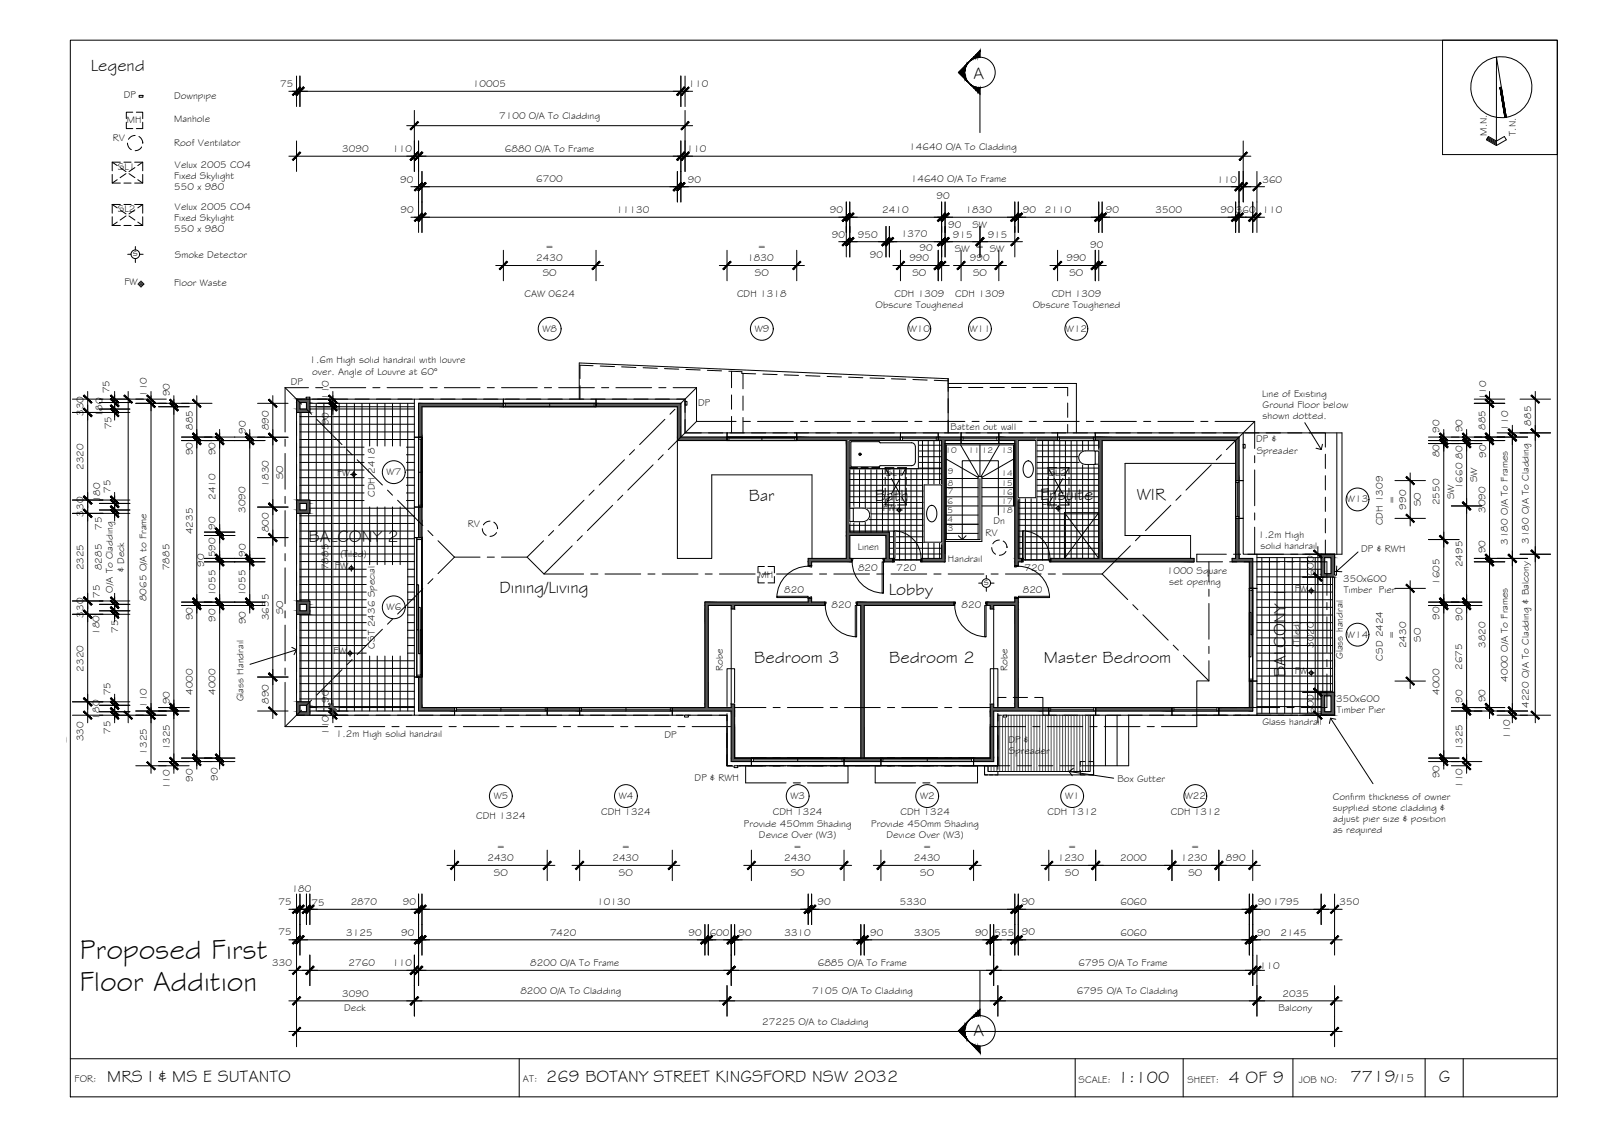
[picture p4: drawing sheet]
<svg xmlns="http://www.w3.org/2000/svg" width="420mm" height="297mm" viewBox="0 0 420 297" stroke-linecap="round" stroke-linejoin="round" font-family="sans-serif">
<defs><g id="words">
<g font-size="7.5">
<text x="21" y="251.5">Proposed First</text>
<text x="20.8" y="259.8">Floor Addition</text>
</g>
<g font-size="4.5">
<text x="23.8" y="18.5">Legend</text>
<text x="255.4" y="20.7">A</text>
<text x="196.4" y="131.3">Bar</text>
<text x="229.4" y="131.2">Bath</text>
<text x="272.8" y="131.1">Ensuite</text>
<text x="298.2" y="131.1">WIR</text>
<text x="80.9" y="142.2">BALCONY 2</text>
<text x="131" y="155.6">Dining/Living</text>
<text x="233.1" y="155.9">Lobby</text>
<text x="197.8" y="173.9">Bedroom 3</text>
<text x="233.2" y="173.9">Bedroom 2</text>
<text x="273.8" y="173.9">Master Bedroom</text>
<text x="337.1" y="177.5" transform="rotate(-90 337.1 177.5)">BALCONY 1</text>
<text x="255.4" y="271.5">A</text>
<text x="28.1" y="283.6">MRS I &amp; MS E SUTANTO</text>
<text x="143.2" y="283.6">269 BOTANY STREET KINGSFORD NSW 2032</text>
<text x="293.2" y="283.9">1:100</text>
<text x="322.3" y="283.9">4 OF 9</text>
<text x="354.2" y="283.8">7719</text>
<text x="377.4" y="283.8">G</text>
</g>
<text font-size="3.2" x="366" y="283.8">/15</text>
<g font-size="2.6">
<text x="73.5" y="22.8">75</text>
<text x="124" y="22.9">10005</text>
<text x="180.6" y="22.9">110</text>
<text x="32.5" y="25.7">DP</text>
<text x="45.7" y="26">Downpipe</text>
<text x="33.3" y="32.3">MH</text>
<text x="45.7" y="32">Manhole</text>
<text x="130.9" y="31.2">7100 O/A To Cladding</text>
<text x="390" y="35.6" transform="rotate(-90 390 35.6)">M.N.</text>
<text x="397.5" y="35.5" transform="rotate(-90 397.5 35.5)">T.N.</text>
<text x="29.6" y="37.1">RV</text>
<text x="45.7" y="38.4">Roof Ventilator</text>
<text x="89.7" y="39.9">3090</text>
<text x="102.9" y="39.9">110</text>
<text x="132.4" y="39.7">6880 O/A To Frame</text>
<text x="180.1" y="39.9">110</text>
<text x="238.5" y="39.2">14640 O/A To Cladding</text>
<text x="30.9" y="44.6">SL1</text>
<text x="45.7" y="46.9">Fixed Skylight</text>
<text x="45.8" y="44">Velux 2005 CO4</text>
<text x="105" y="47.9">90</text>
<text x="140.7" y="47.8">6700</text>
<text x="180.4" y="47.9">90</text>
<text x="238.9" y="47.7">14640 O/A To Frame</text>
<text x="319.2" y="47.9">110</text>
<text x="331.1" y="47.9">360</text>
<text x="45.7" y="49.8">550 x 980</text>
<text x="245.6" y="52.1">90</text>
<text x="30.9" y="55.7">SL2</text>
<text x="45.7" y="58">Fixed Skylight</text>
<text x="45.8" y="55">Velux 2005 CO4</text>
<text x="105" y="55.9">90</text>
<text x="161.7" y="55.9">11130</text>
<text x="217.6" y="55.9">90</text>
<text x="231.4" y="55.9">2410</text>
<text x="248.7" y="59.7">90</text>
<text x="253.2" y="55.9">1830</text>
<text x="255" y="59.7">SW</text>
<text x="268.3" y="55.9">90</text>
<text x="274.1" y="55.9">2110</text>
<text x="290.1" y="55.9">90</text>
<text x="303.1" y="55.9">3500</text>
<text x="320.1" y="55.9">90</text>
<text x="324.1" y="55.9">360</text>
<text x="331.1" y="55.9">110</text>
<text x="45.7" y="60.9">550 x 980</text>
<text x="143.1" y="65.6">=</text>
<text x="198.7" y="65.6">=</text>
<text x="218.2" y="62.3">90</text>
<text x="225" y="62.3">950</text>
<text x="236.3" y="62.2">1370</text>
<text x="241.1" y="65.7">90</text>
<text x="249.9" y="62.3">915</text>
<text x="259" y="62.3">915</text>
<text x="285.9" y="65.1">90</text>
<text x="34.8" y="67.2">s</text>
<text x="45.9" y="67.6">Smoke Detector</text>
<text x="140.6" y="68.5">2430</text>
<text x="196" y="68.5">1830</text>
<text x="228.1" y="67.6">90</text>
<text x="238.5" y="68.5">990</text>
<text x="250.5" y="66.1">SW = SW</text>
<text x="254.4" y="68.5">990</text>
<text x="279.7" y="68.5">990</text>
<text x="32.6" y="74.8">FW</text>
<text x="45.7" y="74.9">Floor Waste</text>
<text x="137.5" y="77.9">CAW 0624</text>
<text x="142.4" y="72.4">SO</text>
<text x="193.3" y="77.9">CDH 1318</text>
<text x="198" y="72.4">SO</text>
<text x="234.6" y="77.9">CDH 1309</text>
<text x="239.3" y="72.4">SO</text>
<text x="250.5" y="77.9">CDH 1309</text>
<text x="255.2" y="72.4">SO</text>
<text x="275.8" y="77.9">CDH 1309</text>
<text x="280.5" y="72.4">SO</text>
<text x="229.6" y="80.9">Obscure Toughened</text>
<text x="270.9" y="80.9">Obscure Toughened</text>
<text x="142.3" y="87">W8</text>
<text x="197.9" y="87">W9</text>
<text x="238.4" y="87">W10</text>
<text x="254.3" y="87">W11</text>
<text x="279.6" y="87">W12</text>
<text x="81.2" y="95.3">1.6m High solid handrail with louvre</text>
<text x="76.3" y="101">DP</text>
<text x="81.9" y="98.2">over. Angle of Louvre at 60°</text>
<text x="28.8" y="103.1" transform="rotate(-90 28.8 103.1)">75</text>
<text x="38.6" y="104" transform="rotate(-90 38.6 104)">110</text>
<text x="44.5" y="103.9" transform="rotate(-90 44.5 103.9)">90</text>
<text x="86.2" y="104.9" transform="rotate(-90 86.2 104.9)">110</text>
<text x="183.1" y="106.5">DP</text>
<text x="331" y="104">Line of Existing</text>
<text x="331.1" y="107">Ground Floor below</text>
<text x="389.8" y="105" transform="rotate(-90 389.8 105)">110</text>
<text x="21.9" y="109" transform="rotate(-90 21.9 109)">330</text>
<text x="26.9" y="109.4" transform="rotate(-90 26.9 109.4)">180</text>
<text x="29.3" y="112.6" transform="rotate(-90 29.3 112.6)">75</text>
<text x="50.5" y="112.7" transform="rotate(-90 50.5 112.7)">885</text>
<text x="64.4" y="113.8" transform="rotate(-90 64.4 113.8)">90</text>
<text x="70.5" y="112.8" transform="rotate(-90 70.5 112.8)">890</text>
<text x="86.2" y="111.5" transform="rotate(-90 86.2 111.5)">90</text>
<text x="249.3" y="112.7">Batten out wall</text>
<text x="331.1" y="109.9">shown dotted.</text>
<text x="377.6" y="113.4" transform="rotate(-90 377.6 113.4)">90</text>
<text x="383.6" y="113.3" transform="rotate(-90 383.6 113.3)">90</text>
<text x="389.6" y="112.7" transform="rotate(-90 389.6 112.7)">885</text>
<text x="395.6" y="112.9" transform="rotate(-90 395.6 112.9)">110</text>
<text x="401.6" y="111.6" transform="rotate(-90 401.6 111.6)">885</text>
<text x="50.6" y="119.4" transform="rotate(-90 50.6 119.4)">90</text>
<text x="56.5" y="119.4" transform="rotate(-90 56.5 119.4)">90</text>
<text x="329.5" y="116">DP &amp;</text>
<text x="329.6" y="118.9">Spreader</text>
<text x="377.6" y="119.9" transform="rotate(-90 377.6 119.9)">80</text>
<text x="21.9" y="123.2" transform="rotate(-90 21.9 123.2)">2320</text>
<text x="74.3" y="125.6" transform="rotate(-90 74.3 125.6)">SO</text>
<text x="88.4" y="124.7">FW</text>
<text x="101.4" y="124.6">W7</text>
<text x="232.3" y="124.7">SL</text>
<text x="235.5" y="124.7">1</text>
<text x="275" y="124.7">SL</text>
<text x="278.2" y="124.7">2</text>
<text x="383.6" y="120.2" transform="rotate(-90 383.6 120.2)">80</text>
<text x="389.8" y="120" transform="rotate(-90 389.8 120)">90</text>
<text x="26.3" y="131.7" transform="rotate(-90 26.3 131.7)">180</text>
<text x="29" y="129.2" transform="rotate(-90 29 129.2)">75</text>
<text x="56.5" y="131" transform="rotate(-90 56.5 131)">2410</text>
<text x="70.5" y="127.6" transform="rotate(-90 70.5 127.6)">1830</text>
<text x="98.3" y="130.3" transform="rotate(-90 98.3 130.3)">CDH 2418</text>
<text x="353.3" y="131.7">W13</text>
<text x="381.4" y="130.9" transform="rotate(-90 381.4 130.9)">SW</text>
<text x="383.6" y="128.3" transform="rotate(-90 383.6 128.3)">1660</text>
<text x="387.4" y="126.5" transform="rotate(-90 387.4 126.5)">SW</text>
<text x="21.9" y="135.5" transform="rotate(-90 21.9 135.5)">330</text>
<text x="64.4" y="134.4" transform="rotate(-90 64.4 134.4)">3090</text>
<text x="231.5" y="134">FW</text>
<text x="260.6" y="137.4">Dn</text>
<text x="273.2" y="133.6">FW</text>
<text x="362.6" y="137.7" transform="rotate(-90 362.6 137.7)">CDH 1309</text>
<text x="365.9" y="132" transform="rotate(-90 365.9 132)">=</text>
<text x="368.8" y="133.6" transform="rotate(-90 368.8 133.6)">990</text>
<text x="372.6" y="132.8" transform="rotate(-90 372.6 132.8)">SO</text>
<text x="377.6" y="132.4" transform="rotate(-90 377.6 132.4)">2550</text>
<text x="389.6" y="134.4" transform="rotate(-90 389.6 134.4)">3090</text>
<text x="26.7" y="138.9" transform="rotate(-90 26.7 138.9)">75</text>
<text x="50.5" y="140.1" transform="rotate(-90 50.5 140.1)">4235</text>
<text x="56.5" y="138.9" transform="rotate(-90 56.5 138.9)">90</text>
<text x="70.5" y="139.5" transform="rotate(-90 70.5 139.5)">800</text>
<text x="122.7" y="138.2">RV</text>
<text x="258.4" y="140.4">RV</text>
<text x="330" y="141.1">1.2m High</text>
<text x="395.4" y="142.8" transform="rotate(-90 395.4 142.8)">3180 O/A To Frames</text>
<text x="400.9" y="142.6" transform="rotate(-90 400.9 142.6)">3180 O/A To Cladding</text>
<text x="21.9" y="149.5" transform="rotate(-90 21.9 149.5)">2325</text>
<text x="26.7" y="149.5" transform="rotate(-90 26.7 149.5)">8285</text>
<text x="44.5" y="149.5" transform="rotate(-90 44.5 149.5)">7885</text>
<text x="53.6" y="148.6" transform="rotate(-90 53.6 148.6)">90</text>
<text x="56.5" y="146.1" transform="rotate(-90 56.5 146.1)">590</text>
<text x="64.4" y="145.9" transform="rotate(-90 64.4 145.9)">90</text>
<text x="86.2" y="149.5" transform="rotate(-90 86.2 149.5)">7885</text>
<text x="87.8" y="149.2">FW</text>
<text x="89.3" y="145.9">(Tiled)</text>
<text x="224.9" y="144.1">Linen</text>
<text x="225" y="149.7">820</text>
<text x="235.1" y="149.7">720</text>
<text x="248.6" y="147.3">Handrail</text>
<text x="268.7" y="149.6">720</text>
<text x="330.6" y="144">solid handrail</text>
<text x="357" y="144.6">DP &amp; RWH</text>
<text x="383.6" y="148.7" transform="rotate(-90 383.6 148.7)">2495</text>
<text x="389.6" y="145.1" transform="rotate(-90 389.6 145.1)">90</text>
<text x="29.6" y="155.4" transform="rotate(-90 29.6 155.4)">O/A To Cladding</text>
<text x="32.5" y="150" transform="rotate(-90 32.5 150)">&amp; Deck</text>
<text x="199" y="151.4">MH</text>
<text x="205.7" y="155.5">820</text>
<text x="258" y="153.4">s</text>
<text x="268.2" y="155.5">820</text>
<text x="306" y="150.4">1000 Square</text>
<text x="306.6" y="153.3">set opening</text>
<text x="339.6" y="155.2">FW</text>
<text x="344.6" y="150.9" transform="rotate(-90 344.6 150.9)">600</text>
<text x="352.3" y="152.5">350x600</text>
<text x="352.4" y="155.4">Timber Pier</text>
<text x="377.6" y="153.4" transform="rotate(-90 377.6 153.4)">1605</text>
<text x="21.9" y="161.9" transform="rotate(-90 21.9 161.9)">330</text>
<text x="26.2" y="156.7" transform="rotate(-90 26.2 156.7)">75</text>
<text x="38.4" y="157.6" transform="rotate(-90 38.4 157.6)">8065 O/A to Frame</text>
<text x="56.5" y="156.3" transform="rotate(-90 56.5 156.3)">1055</text>
<text x="64.4" y="156.3" transform="rotate(-90 64.4 156.3)">1055</text>
<text x="74.3" y="161.1" transform="rotate(-90 74.3 161.1)">SO</text>
<text x="101.4" y="160">W6</text>
<text x="218.1" y="159.5">820</text>
<text x="252.2" y="159.5">820</text>
<text x="26.1" y="166.4" transform="rotate(-90 26.1 166.4)">180</text>
<text x="31" y="166" transform="rotate(-90 31 166)">75</text>
<text x="50.6" y="162.7" transform="rotate(-90 50.6 162.7)">90</text>
<text x="56.5" y="163" transform="rotate(-90 56.5 163)">90</text>
<text x="64.4" y="163.7" transform="rotate(-90 64.4 163.7)">90</text>
<text x="70.5" y="162.6" transform="rotate(-90 70.5 162.6)">3655</text>
<text x="353.3" y="167.2">W14</text>
<text x="365.9" y="167.5" transform="rotate(-90 365.9 167.5)">=</text>
<text x="377.6" y="162.5" transform="rotate(-90 377.6 162.5)">90</text>
<text x="383.6" y="162.7" transform="rotate(-90 383.6 162.7)">90</text>
<text x="87.5" y="171.6">FW</text>
<text x="98.3" y="170" transform="rotate(-90 98.3 170)">CST 2436 Special</text>
<text x="340.9" y="169.6" transform="rotate(-90 340.9 169.6)">(Tiled)</text>
<text x="344.6" y="169.9" transform="rotate(-90 344.6 169.9)">3020</text>
<text x="352.2" y="172.8" transform="rotate(-90 352.2 172.8)">Glass handrail</text>
<text x="362.6" y="173.2" transform="rotate(-90 362.6 173.2)">CSD 2424</text>
<text x="368.8" y="169.9" transform="rotate(-90 368.8 169.9)">2430</text>
<text x="372.6" y="168.2" transform="rotate(-90 372.6 168.2)">SO</text>
<text x="389.6" y="169.9" transform="rotate(-90 389.6 169.9)">3820</text>
<text x="21.9" y="176.1" transform="rotate(-90 21.9 176.1)">2320</text>
<text x="189.6" y="175.9" transform="rotate(-90 189.6 175.9)">Robe</text>
<text x="264.2" y="175.9" transform="rotate(-90 264.2 175.9)">Robe</text>
<text x="339.6" y="176.7">FW</text>
<text x="383.5" y="175.6" transform="rotate(-90 383.5 175.6)">2675</text>
<text x="395.4" y="178.7" transform="rotate(-90 395.4 178.7)">4000 O/A To Frames</text>
<text x="29" y="182.3" transform="rotate(-90 29 182.3)">75</text>
<text x="38.6" y="185.6" transform="rotate(-90 38.6 185.6)">110</text>
<text x="44.5" y="184.6" transform="rotate(-90 44.5 184.6)">90</text>
<text x="50.5" y="182.2" transform="rotate(-90 50.5 182.2)">4000</text>
<text x="56.5" y="182.2" transform="rotate(-90 56.5 182.2)">4000</text>
<text x="63.9" y="183.9" transform="rotate(-90 63.9 183.9)">Glass Handrail</text>
<text x="70.5" y="184.5" transform="rotate(-90 70.5 184.5)">890</text>
<text x="86.2" y="184.3" transform="rotate(-90 86.2 184.3)">90</text>
<text x="350.4" y="183.9">350x600</text>
<text x="377.6" y="182.2" transform="rotate(-90 377.6 182.2)">4000</text>
<text x="383.6" y="184.2" transform="rotate(-90 383.6 184.2)">90</text>
<text x="389.6" y="184.1" transform="rotate(-90 389.6 184.1)">90</text>
<text x="400.9" y="185.6" transform="rotate(-90 400.9 185.6)">4220 O/A To Cladding &amp; Balcony</text>
<text x="26.1" y="188.7" transform="rotate(-90 26.1 188.7)">180</text>
<text x="331.1" y="190">Glass handrail</text>
<text x="344.6" y="187.1" transform="rotate(-90 344.6 187.1)">600</text>
<text x="350.6" y="186.9">Timber Pier</text>
<text x="0" y="194.3">ector - Existing</text>
<text x="21.9" y="194.3" transform="rotate(-90 21.9 194.3)">330</text>
<text x="29" y="192.3" transform="rotate(-90 29 192.3)">75</text>
<text x="38.5" y="197.9" transform="rotate(-90 38.5 197.9)">1325</text>
<text x="44.5" y="196.8" transform="rotate(-90 44.5 196.8)">1325</text>
<text x="86.2" y="192.7" transform="rotate(-90 86.2 192.7)">110</text>
<text x="88.1" y="193.3">1.2m High solid handrail</text>
<text x="174.3" y="193.4">DP</text>
<text x="264.5" y="194.8">DP &amp;</text>
<text x="264.6" y="197.7">Spreader</text>
<text x="383.6" y="196.8" transform="rotate(-90 383.6 196.8)">1325</text>
<text x="396" y="193.8" transform="rotate(-90 396 193.8)">110</text>
<text x="44.6" y="206.9" transform="rotate(-90 44.6 206.9)">110</text>
<text x="50.6" y="205" transform="rotate(-90 50.6 205)">90</text>
<text x="57.2" y="204.7" transform="rotate(-90 57.2 204.7)">90</text>
<text x="129.5" y="209.5">W5</text>
<text x="162.3" y="209.5">W4</text>
<text x="182.2" y="204.9">DP &amp; RWH</text>
<text x="207.3" y="209.5">W3</text>
<text x="241.3" y="209.5">W2</text>
<text x="279.3" y="209.5">W1</text>
<text x="293.1" y="204.9">Box Gutter</text>
<text x="310.8" y="209.5">W22</text>
<text x="349.6" y="209.7">Confirm thickness of owner</text>
<text x="377.6" y="204.1" transform="rotate(-90 377.6 204.1)">90</text>
<text x="383.6" y="206.6" transform="rotate(-90 383.6 206.6)">110</text>
<text x="124.9" y="214.7">CDH 1324</text>
<text x="157.7" y="213.8">CDH 1324</text>
<text x="202.7" y="213.8">CDH 1324</text>
<text x="236.2" y="213.8">CDH 1324</text>
<text x="274.8" y="213.8">CDH 1312</text>
<text x="307.1" y="213.8">CDH 1312</text>
<text x="349.6" y="212.6">supplied stone cladding &amp;</text>
<text x="349.6" y="215.5">adjust pier size &amp; position</text>
<text x="195.1" y="216.7">Provide 450mm Shading</text>
<text x="199.1" y="219.7">Device Over (W3)</text>
<text x="228.5" y="216.7">Provide 450mm Shading</text>
<text x="232.5" y="219.7">Device Over (W3)</text>
<text x="349.6" y="218.5">as required</text>
<text x="127.8" y="225.8">2430</text>
<text x="130.3" y="222.9">=</text>
<text x="160.6" y="225.8">2430</text>
<text x="163.1" y="222.9">=</text>
<text x="205.7" y="225.8">2430</text>
<text x="208.1" y="222.9">=</text>
<text x="239.7" y="225.8">2430</text>
<text x="242.1" y="222.9">=</text>
<text x="277.4" y="225.8">1230</text>
<text x="280.1" y="222.9">=</text>
<text x="293.8" y="225.8">2000</text>
<text x="309.7" y="225.8">1230</text>
<text x="312.4" y="222.9">=</text>
<text x="321.5" y="225.8">890</text>
<text x="76.5" y="233.9">180</text>
<text x="129.5" y="229.7">SO</text>
<text x="162.3" y="229.7">SO</text>
<text x="207.4" y="229.7">SO</text>
<text x="241.4" y="229.7">SO</text>
<text x="279.4" y="229.7">SO</text>
<text x="311.7" y="229.7">SO</text>
<text x="73.1" y="237.3">75</text>
<text x="81.7" y="237.4">75</text>
<text x="92" y="237.3">2870</text>
<text x="105.7" y="237.3">90</text>
<text x="156.6" y="237.3">10130</text>
<text x="214.4" y="237.3">90</text>
<text x="236" y="237.3">5330</text>
<text x="268" y="237.3">90</text>
<text x="293.8" y="237.3">6060</text>
<text x="329.9" y="237.3">901795</text>
<text x="351.3" y="237.3">350</text>
<text x="73.1" y="245.2">75</text>
<text x="90.8" y="245.3">3125</text>
<text x="105.2" y="245.3">90</text>
<text x="144.3" y="245.3">7420</text>
<text x="180.6" y="245.3">90</text>
<text x="186.1" y="245.3">600</text>
<text x="193.7" y="245.3">90</text>
<text x="205.7" y="245.3">3310</text>
<text x="228.2" y="245.3">90</text>
<text x="239.8" y="245.3">3305</text>
<text x="255.7" y="245.3">90</text>
<text x="260.8" y="245.3">555</text>
<text x="268" y="245.1">90</text>
<text x="293.8" y="245.3">6060</text>
<text x="329.7" y="245.3">90</text>
<text x="335.8" y="245.3">2145</text>
<text x="71.4" y="253.3">330</text>
<text x="91.4" y="253.3">2760</text>
<text x="102.9" y="253.3">110</text>
<text x="139.1" y="253.2">8200 O/A To Frame</text>
<text x="214.5" y="253.2">6885 O/A To Frame</text>
<text x="282.9" y="253.2">6795 O/A To Frame</text>
<text x="330.4" y="254">110</text>
<text x="89.7" y="261.3">3090</text>
<text x="136.5" y="260.7">8200 O/A To Cladding</text>
<text x="213" y="260.7">7105 O/A To Cladding</text>
<text x="282.5" y="260.7">6795 O/A To Cladding</text>
<text x="336.4" y="261.3">2035</text>
<text x="90.3" y="265.1">Deck</text>
<text x="199.9" y="268.7">27225 O/A to Cladding</text>
<text x="335.3" y="265.1">Balcony</text>
<text x="19.6" y="283.8">FOR:</text>
<text x="137.2" y="283.6">AT:</text>
<text x="282.9" y="283.9">SCALE:</text>
<text x="311.5" y="283.9">SHEET:</text>
<text x="340.7" y="283.9">JOB NO:</text>
</g>
<g font-size="2.2">
<text x="248" y="118.7">10</text>
<text x="254" y="118.8">11</text>
<text x="257.5" y="118.8">12</text>
<text x="262.6" y="118.8">13</text>
<text x="248.6" y="124.4">9</text>
<text x="262.6" y="124.7">14</text>
<text x="248.6" y="129.6">7</text>
<text x="248.6" y="127.4">8</text>
<text x="262.6" y="129.8">16</text>
<text x="262.6" y="127.4">15</text>
<text x="248.5" y="136.8">4</text>
<text x="248.5" y="132.2">6</text>
<text x="248.5" y="134.5">5</text>
<text x="262.6" y="134.6">18</text>
<text x="262.6" y="132.1">17</text>
<text x="248.5" y="139.3">3</text>
</g>
</g></defs>
<!-- layer: TILES -->
<g fill="none" stroke="#000" stroke-width=".26">
<path d="M78.7 109.2h30M78.7 111.2h30M78.7 113.2h30M78.7 115.2h30M78.7 117.2h16.8M78.7 119.2h16.8M78.9 108.1v23M80.9 108.1v23M81.3 107.2h27.4M82.9 105.7v80.7M84.9 105.7v80.7M86.9 105.7v80.7"/>
<path d="M88.9 105.7v80.7M90.9 105.7v80.7M92.9 105.7v80.7M94.9 105.7v80.7M97 105.7v11.2M98.9 105.7v11.2M101 105.7v11.2M102.9 105.7v11.2M105 105.7v11.2M106.6 117.2h2.1M106.6 119.2h2.1M106.9 105.7v80.7"/>
<path d="M222.9 116.7h24.1M222.9 118.2h24.1M222.9 119.7h24.1M223.9 115.5v24M225.4 115.5v24M226.9 115.5v24M228.4 115.5v24M229.9 115.5v24M231.4 115.5v24M232.9 115.5v24M234.4 115.5v23.7M235.9 115.5v31.3"/>
<path d="M237.4 115.5v31.3M238.9 115.5v31.3M240.4 115.5v31.3M241.9 115.5v30.9M243.4 115.5v30.9M244.9 115.5v30.9M246.4 115.5v30.9M267.1 116.7h21.1M267.1 118.2h21.1M267.1 119.7h21.1M267.4 115.5v30.9M268.9 115.5v31.3"/>
<path d="M270.4 115.5v31.3M271.9 115.5v31.3M273.4 115.5v31.3M274.9 115.5v31.3M276.4 115.5v30.9M277.9 115.5v30.9M279.4 115.5v30.9M280.9 115.5v30.9M282.4 115.5v30.9M283.9 115.5v30.9M285.4 115.5v30.9M286.9 115.5v30.9"/>
<path d="M78.7 135.2h30M78.7 121.2h16.8M78.7 127.2h16.8M78.7 139.2h30M78.7 123.2h16.8M78.7 125.2h16.8M78.7 129.2h16.8M78.7 137.2h30M78.9 134.6v23M80.9 134.6v23M81.3 133.2h27.4M81.3 131.2h14.2"/>
<path d="M97 132.9v15.1M98.9 132.9v15.1M101 132.9v15.1M102.9 132.9v15.1M105 132.9v15.1M106.6 121.2h2.1M106.6 127.2h2.1M106.6 123.2h2.1M106.6 125.2h2.1M106.6 129.2h2.1M106.6 131.2h2.1M222.9 121.2h24.1"/>
<path d="M222.9 122.7h24.1M222.9 124.2h24.1M222.9 125.7h24.1M222.9 127.2h24.1M222.9 128.7h24.1M222.9 130.2h24.1M222.9 131.7h24.1M222.9 133.2h24.1M222.9 134.7h24.1M222.9 136.2h24.1M222.9 137.7h24.1M222.9 139.2h11.5"/>
<path d="M234.7 139.2h12.3M267.1 121.2h21.1M267.1 122.7h21.1M267.1 124.2h21.1M267.1 125.7h21.1M267.1 127.2h21.1M267.1 128.7h21.1M267.1 130.2h21.1M267.1 131.7h21.1M267.1 133.2h21.1M267.1 134.7h21.1M267.1 136.2h21.1"/>
<path d="M267.1 137.7h21.1M267.1 139.2h1.1M268.5 139.2h19.7M78.7 145.2h30M78.7 141.2h30M78.7 143.2h30M78.7 147.2h30M78.7 149.2h17.4M78.7 151.2h17.4M78.7 153.2h17.4M78.7 155.2h17.4M78.7 157.2h17.4"/>
<path d="M81.3 159.2h14.8M106.9 157.2h1.8M106.9 149.2h1.8M106.9 151.2h1.8M106.9 153.2h1.8M106.9 155.2h1.8M106.9 159.2h1.8M233.3 140.7h1.1M233.3 142.2h1.1M233.3 143.7h1.1M233.3 145.2h1.1M234.4 146.7h7.2"/>
<path d="M234.4 146.4v.4M234.5 146.8h7.1M234.7 140.7h12.3M234.7 142.2h12.3M234.7 143.7h12.3M234.7 145.2h12.3M267.1 140.7h1.1M267.1 142.2h1.1M267.1 143.7h1.1M267.1 145.2h1.1M268.2 146.7h7.2M268.3 146.8h6.9"/>
<path d="M268.5 140.7h19.7M268.5 142.2h19.7M268.5 143.7h19.7M268.5 145.2h19.7M329.7 147.2h16.8M329.7 149.2h16.8M329.7 151.2h16.8M329.7 153.2h19.8M329.7 155.2h19.8M329.7 157.2h19.8M329.7 159.2h19.8M330.9 146.2v40.8"/>
<path d="M332.9 146.2v40.8M334.9 146.2v40.8M336.9 146.2v40.8M338.9 146.2v40.8M340.9 146.2v40.8M342.9 146.2v40.8M344.9 146.2v40.8M346.9 151.3v30.2M348.9 151.3v30.2M78.7 173.2h30M78.7 175.2h30M78.7 177.2h30"/>
<path d="M78.7 179.2h30M78.7 161.2h17.4M78.7 163.2h17.4M78.7 165.2h17.4M78.7 167.2h17.4M78.7 169.2h17.4M78.7 171.2h17.4M78.9 161.1v22.9M80.9 161.1v22.9M97 172v14.4M98.9 172v14.4M101 172v14.4"/>
<path d="M102.9 172v14.4M105 172v14.4M106.9 161.2h1.8M106.9 163.2h1.8M106.9 165.2h1.8M106.9 167.2h1.8M106.9 169.2h1.8M106.9 171.2h1.8M329.7 161.2h19.8M329.7 163.2h19.8M329.7 165.2h19.8M329.7 167.2h19.8"/>
<path d="M329.7 169.2h19.8M329.7 171.2h19.8M329.7 173.2h19.8M329.7 175.2h19.8M329.7 177.2h19.8M329.7 179.2h19.8M78.7 181.2h30M78.7 183.2h30M81.3 185.2h27.4M329.7 185.2h16.8M329.7 181.2h19.8M329.7 183.2h16.8"/>
</g>
<!-- layer: HATCH -->
<g fill="#545454" stroke="#545454" stroke-width=".26">
<path d="M77.8 104.6l3.5 .9v-.9zM77.8 104.6l3.5 .9h-3.5z"/>
<path d="M80.4 105.5l.9 1.7v-1.7zM80.4 105.5l.9 1.7h-.9z"/>
<path d="M77.8 105.5l.9 1.7v-1.7zM77.8 105.5l.9 1.7h-.9z"/>
<path d="M77.8 107.2l3.5 .9v-.9zM77.8 107.2l3.5 .9h-3.5z"/>
<path d="M77.8 131.1l3.5 .9v-.9zM77.8 131.1l3.5 .9h-3.5z"/>
<path d="M80.4 132l.9 1.7v-1.7zM80.4 132l.9 1.7h-.9z"/>
<path d="M77.8 132l.9 1.7v-1.7zM77.8 132l.9 1.7h-.9z"/>
<path d="M77.8 133.7l3.5 .9v-.9zM77.8 133.7l3.5 .9h-3.5z"/>
<path d="M77.8 157.6l3.5 .8v-.8zM77.8 157.6l3.5 .8h-3.5z"/>
<path d="M80.4 158.4l.9 1.7v-1.7zM80.4 158.4l.9 1.7h-.9z"/>
<path d="M77.8 158.4l.9 1.7v-1.7zM77.8 158.4l.9 1.7h-.9z"/>
<path d="M77.8 160.1l3.5 1v-1zM77.8 160.1l3.5 1h-3.5z"/>
<path d="M77.8 184l3.5 .9v-.9zM77.8 184l3.5 .9h-3.5z"/>
<path d="M80.4 184.9l.9 1.7v-1.7zM80.4 184.9l.9 1.7h-.9z"/>
<path d="M77.8 184.9l.9 1.7v-1.7zM77.8 184.9l.9 1.7h-.9z"/>
<path d="M77.8 186.6l3.5 .9v-.9zM77.8 186.6l3.5 .9h-3.5z"/>
<path d="M348 181.5l2 .9v-.9zM348 181.5l2 .9h-2z"/>
<path d="M346.5 181.5l1.5 .9v-.9zM346.5 181.5l1.5 .9h-1.5z"/>
<path d="M346.5 182.4l.9 3.1v-3.1zM346.5 182.4l.9 3.1h-.9z"/>
<path d="M349.1 182.4l.9 4.2v-4.2zM349.1 182.4l.9 4.2h-.9z"/>
<path d="M346.5 185.5l.9 1.1v-1.1zM346.5 185.5l.9 1.1h-.9z"/>
<path d="M346.5 186.6l3.5 .9v-.9zM346.5 186.6l3.5 .9h-3.5z"/>
<path d="M346.5 145.3l3.5 .9v-.9zM346.5 145.3l3.5 .9h-3.5z"/>
<path d="M346.5 146.2l.9 1.1v-1.1zM346.5 146.2l.9 1.1h-.9z"/>
<path d="M349.1 146.2l.9 4.2v-4.2zM349.1 146.2l.9 4.2h-.9z"/>
<path d="M346.5 147.3l.9 3.1v-3.1zM346.5 147.3l.9 3.1h-.9z"/>
<path d="M348 150.4l2 .2v-.2zM348 150.4l2 .2h-2z"/>
<path d="M346.5 150.4l1.5 .2v-.2zM346.5 150.4l1.5 .2h-1.5z"/>
<path d="M348 150.6l2 .7v-.7zM348 150.6l2 .7h-2z"/>
<path d="M346.5 150.6l1.5 .7v-.7zM346.5 150.6l1.5 .7h-1.5z"/>
<path d="M266.2 156.9l.9 1v-1zM266.2 156.9l.9 1h-.9z"/>
<path d="M258.8 157.9l8.3 .8v-.8zM258.8 157.9l8.3 .8h-8.3z"/>
<path d="M266.2 158.7l.9 1v-1zM266.2 158.7l.9 1h-.9z"/>
<path d="M259.7 158.7l.9 1v-1zM259.7 158.7l.9 1h-.9z"/>
<path d="M266.2 159.7l.9 23.2v-23.2zM266.2 159.7l.9 23.2h-.9z"/>
<path d="M266.2 182.9l.9 1.7v-1.7zM266.2 182.9l.9 1.7h-.9z"/>
<path d="M266.2 184.6l.9 .9v-.9zM266.2 184.6l.9 .9h-.9z"/>
<path d="M259.7 184.6l.9 .9v-.9zM259.7 184.6l.9 .9h-.9z"/>
<path d="M273.5 185.5l1.6 .9v-.9zM273.5 185.5l1.6 .9h-1.6z"/>
<path d="M261.7 185.5l11.8 .9v-.9zM261.7 185.5l11.8 .9h-11.8z"/>
<path d="M259.7 185.5l2 .9v-.9zM259.7 185.5l2 .9h-2z"/>
<path d="M259.7 186.4l.9 12.3v-12.3zM259.7 186.4l.9 12.3h-.9z"/>
<path d="M255.3 198.7l5.3 1v-1zM255.3 198.7l5.3 1h-5.3z"/>
<path d="M287.3 114.6l37.7 .9v-.9zM287.3 114.6l37.7 .9h-37.7z"/>
<path d="M324.1 115.5l.9 10.5v-10.5zM324.1 115.5l.9 10.5h-.9z"/>
<path d="M288.2 115.5l.9 30.9v-30.9zM288.2 115.5l.9 30.9h-.9z"/>
<path d="M275.6 146.4l37.6 .9v-.9zM275.6 146.4l37.6 .9h-37.6z"/>
<path d="M262 114.6l15.4 .9v-.9zM262 114.6l15.4 .9h-15.4z"/>
<path d="M266.2 115.5l.9 30.9v-30.9zM266.2 115.5l.9 30.9h-.9z"/>
<path d="M266.2 146.4l1.8 .9v-.9zM266.2 146.4l1.8 .9h-1.8z"/>
<path d="M266.2 147.3l.9 1v-1zM266.2 147.3l.9 1h-.9z"/>
<path d="M246.1 114.6l6 .9v-.9zM246.1 114.6l6 .9h-6z"/>
<path d="M247 115.5l.9 30.9v-30.9zM247 115.5l.9 30.9h-.9z"/>
<path d="M241.8 146.4l6.1 .9v-.9zM241.8 146.4l6.1 .9h-6.1z"/>
<path d="M209 114.6l27.2 .9v-.9zM209 114.6l27.2 .9h-27.2z"/>
<path d="M222 115.5l.9 24v-24zM222 115.5l.9 24h-.9z"/>
<path d="M222 139.5l11.3 .9v-.9zM222 139.5l11.3 .9h-11.3z"/>
<path d="M232.4 140.4l.9 6v-6zM232.4 140.4l.9 6h-.9z"/>
<path d="M222 140.4l.9 6v-6zM222 140.4l.9 6h-.9z"/>
<path d="M231.9 146.4l2.3 .9v-.9zM231.9 146.4l2.3 .9h-2.3z"/>
<path d="M212 146.4l11.3 .9v-.9zM212 146.4l11.3 .9h-11.3z"/>
<path d="M212 147.3l.9 1v-1zM212 147.3l.9 1h-.9z"/>
<path d="M156.3 105.7l22.3 .9v-.9zM156.3 105.7l22.3 .9h-22.3z"/>
<path d="M177.7 106.6l.9 8v-8zM177.7 106.6l.9 8h-.9z"/>
<path d="M177.7 114.6l13 .9v-.9zM177.7 114.6l13 .9h-13z"/>
<path d="M109.8 105.7l22.2 .9v-.9zM109.8 105.7l22.2 .9h-22.2z"/>
<path d="M109.8 106.6l.9 8v-8zM109.8 106.6l.9 8h-.9z"/>
<path d="M109.8 132.9l.9 3.7v-3.7zM109.8 132.9l.9 3.7h-.9zM109.8 136.6l.9 1v-1zM109.8 136.6l.9 1h-.9z"/>
<path d="M109.8 137.6l.9 3.3v-3.3zM109.8 137.6l.9 3.3h-.9z"/>
<path d="M109.8 177.5l.9 8v-8zM109.8 177.5l.9 8h-.9z"/>
<path d="M109.8 185.5l9.4 .9v-.9zM109.8 185.5l9.4 .9h-9.4z"/>
<path d="M143.5 185.5l8.5 .9v-.9zM143.5 185.5l8.5 .9h-8.5z"/>
<path d="M212 156.9l.9 1v-1zM212 156.9l.9 1h-.9z"/>
<path d="M184.9 157.9l31.4 .8v-.8zM184.9 157.9l31.4 .8h-31.4z"/>
<path d="M191.8 158.7l.9 1v-1zM191.8 158.7l.9 1h-.9z"/>
<path d="M184.9 158.7l.9 1v-1zM184.9 158.7l.9 1h-.9z"/>
<path d="M184.9 159.7l.9 24.9v-24.9zM184.9 159.7l.9 24.9h-.9z"/>
<path d="M191.8 184.6l.9 .9v-.9zM191.8 184.6l.9 .9h-.9z"/>
<path d="M184.9 184.6l.9 .9v-.9zM184.9 184.6l.9 .9h-.9z"/>
<path d="M176.3 185.5l16.4 .9v-.9zM176.3 185.5l16.4 .9h-16.4z"/>
<path d="M191.8 186.4l.9 12.3v-12.3zM191.8 186.4l.9 12.3h-.9z"/>
<path d="M191.8 198.7l5.3 1v-1zM191.8 198.7l5.3 1h-5.3z"/>
<path d="M224.9 157.9l25.3 .8v-.8zM224.9 157.9l25.3 .8h-25.3z"/>
<path d="M225.8 158.7l.9 40v-40zM225.8 158.7l.9 40h-.9z"/>
<path d="M221.4 198.7l9.6 1v-1zM221.4 198.7l9.6 1h-9.6z"/>
<path d="M287.4 185.5l20 .9v-.9zM287.4 185.5l20 .9h-20z"/>
<path d="M327.7 178.6l.9 6.9v-6.9zM327.7 178.6l.9 6.9h-.9z"/>
<path d="M319.7 185.5l8.9 .9v-.9zM319.7 185.5l8.9 .9h-8.9z"/>
<path d="M324.1 135.9l.9 10.5v-10.5zM324.1 135.9l.9 10.5h-.9z"/>
<path d="M323.2 146.4l5.4 .9v-.9zM323.2 146.4l5.4 .9h-5.4z"/>
<path d="M327.7 147.3l.9 7v-7zM327.7 147.3l.9 7h-.9z"/>
</g>
<!-- layer: BORDER -->
<g fill="none" stroke="#000" stroke-width=".26">
<path d="M18.4 10.5h390v277.1h-390zM378.3 10.5h30.1v30h-30.1zM390 36.4l2.5 1.5M390.1 36.2l2.4 1.4M390.2 36l2.3 1.3M393.4 22.9l1.3 7.9M395 30.8l-2.5-15.8v23.2l2.6-1.5-.5-.9-2.1 1.2-2.1-1.2-.5 .9 2.6 1.5M18.4 277.6h390M136.2 277.6v10M282 277.6v10M310.3 277.6v10M339.1 277.6v10"/>
<path d="M373.8 277.6v10M383.8 277.6v10"/>
<circle cx="393.8" cy="22.9" r="8"/>
</g>
<!-- layer: SERVICES -->
<g fill="none" stroke="#000" stroke-width=".26">
<path d="M33.1 32v1.7h1.7M33.4 37.5l.4 1.1 .6 .6M34.8 29.4h-1.7v1.7M35.4 35.5l-1.1 .3-.6 .7M35.8 29.4h1.6v1.7M36.4 35.8l.7 .6 .3 1.1M36.5 25h1v.5h-1zM37.2 38.5l-.7 .7-1.1 .3M37.4 37.5h.1M37.4 32v1.7h-1.6M29.4 45.7v2.3h2.2M29.4 42.5h2.2"/>
<path d="M29.4 53.6h2.2M29.4 53.6l1.3 .9M29.4 59.1h2.2M29.4 53.6v2.3M29.4 56.8v2.3M30.7 43.4l-1.3-.9v2.3M30.7 47.1l-1.3 .9M30.7 58.2l-1.3 .9M31.5 43.9l1.5 1.1M31.5 55l1.5 1.1M32.5 42.5h1.9M32.5 48h1.9"/>
<path d="M32.5 53.6h1.9M32.5 59.1h1.9M33 45.5l-1.5 1.1M33 56.6l-1.5 1.1M33.8 45.5l1.6 1.1M33.8 56.6l1.6 1.1M35.3 42.5h2.1v2.3M35.3 53.6h2.1v2.3M35.4 43.9l-1.6 1.1M35.4 55l-1.6 1.1M36.1 58.2l1.3 .9h-2.1M36.1 47.1l1.3 .9"/>
<path d="M37.4 45.7v2.3h-2.1M37.4 56.8v2.3M37.4 42.5l-1.3 .9M37.4 53.6l-1.3 .9M33.5 66.7h.9M35.5 64.6v.9M35.5 67.8v1M36.2 74.5h1.6M36.6 66.7h.9M37 73.7v1.6M80.3 104.1h1v.5h-1zM179.7 105.2h.5v1h-.5z"/>
<path d="M326.1 116.5h.5v1h-.5zM91.9 124.4h1.7M92.8 123.6v1.6M126.5 138.6l.3 1.1 .7 .6M128.5 136.6l-1.1 .4-.6 .6M129.5 136.9l.7 .6 .3 1.1M130.2 139.6l-.6 .7-1.1 .3M130.5 138.6h.1M232.2 122.6h2.2M232.2 132.4h2.2M232.2 122.6v1.6M232.2 125.2v1.8"/>
<path d="M232.2 128v1.8M232.2 130.8v1.6M232.2 122.6l1.1 2M233.3 130.4l-1.1 2M233.8 125.4l2.3 4.1M235 133.7h1.7M235.4 122.6h2.3M235.4 132.4h2.3M235.8 132.9v1.6M236.1 125.4l-2.3 4.1M236.5 130.4l1.2 2M237.7 122.6v1.6"/>
<path d="M237.7 125.2v1.8M237.7 128v1.8M237.7 130.8v1.6M237.7 122.6l-1.2 2M274.9 122.6h2.2M274.9 132.4h2.2M274.9 122.6v1.6M274.9 125.2v1.8M274.9 128v1.8M274.9 130.8v1.6M274.9 122.6l1.1 2M276 130.4l-1.1 2"/>
<path d="M276.5 125.4l2.3 4.1M276.7 133.3h1.6M277.5 132.5v1.6M278.1 122.6h2.3M278.1 132.4h2.3M278.8 125.4l-2.3 4.1M279.2 130.4l1.2 2M280.4 122.6v1.6M280.4 125.2v1.8M280.4 128v1.8M280.4 130.8v1.6M280.4 122.6l-1.2 2"/>
<path d="M91.3 149h1.7M92.1 148.1v1.7M198.8 151.1v1.7h1.7M200.5 148.5h-1.7v1.7M201.4 148.5h1.7v1.7M203.1 151.1v1.7h-1.7M256.7 152.9h.9M258.7 150.9v.9M258.7 154v1M259.8 152.9h.9M260.1 143.6l.3 1.1 .7 .6M262.1 141.6l-1.1 .3-.6 .7"/>
<path d="M263.1 141.9l.7 .6 .3 1.1M263.8 144.6l-.6 .6-1.1 .4M264.1 143.6h.1M343.1 154.9h1.6M343.9 154.1v1.6M350 149.8h.5v1h-.5zM91 171.3h1.6M91.8 170.4v1.7M343.1 176.4h1.6M343.9 175.6v1.6M179.5 187.5h1v.5h-1zM263 187.5h1v.5h-1z"/>
<path d="M192.5 200.8h1v.4h-1z"/>
<circle cx="35.5" cy="66.7" r="1.13"/>
<circle cx="37" cy="74.5" r=".58"/>
<circle cx="92.7" cy="124.4" r=".46"/>
<circle cx="235.8" cy="133.7" r=".46"/>
<circle cx="277.5" cy="133.2" r=".46"/>
<circle cx="92.1" cy="149" r=".46"/>
<circle cx="258.7" cy="152.9" r="1.13"/>
<circle cx="343.9" cy="154.9" r=".46"/>
<circle cx="91.8" cy="171.3" r=".46"/>
<circle cx="343.9" cy="176.4" r=".46"/>
</g>
<!-- layer: EXISTING -->
<g fill="none" stroke="#000" stroke-width=".26">
<path d="M155.5 95.9l-3.4-.1v3.5M157.4 96l3.8 .1M163 96.2l3.8 .1M168.7 96.4l3.7 .2M174.3 96.6l3.7 .2M179.9 96.9l3.7 .1M185.5 97.1l3.8 .1M191.1 97.3l3.5 .1v.5l3.6 .1M191.9 97.3v4.4M194.9 97.9v4M200.1 98.1l3.7 .1M205.7 98.3l3.7 .1"/>
<path d="M211.3 98.5l3.8 .1M216.9 98.7l3.8 .1M222.6 98.9l3.7 .1M228.2 99.1l3.7 .1M233.8 99.3l3.7 .1M239.4 99.5l3.8 .1M245 99.7l3.7 .1M248.7 99.3v3.3M77.8 110.4v3.8M77.8 116.1v3.7M80 104.6h-2.2v4M81.8 104.6h3.8"/>
<path d="M87.5 104.6h3.7M93.1 104.6h3.7M98.7 104.6h3.8M104.3 104.6h3.8M110 104.6h3.7M115.6 104.6h3.7M121.2 104.6h3.8M126.8 104.6h3.8M132.5 104.6h3.7M138.1 104.6h3.7M143.7 104.6h3.8M149.3 104.6h3.8"/>
<path d="M152.1 101.1v3.5M155 104.6h3.7M160.6 104.6h3.7M166.2 104.6h3.8M171.8 104.6h3.8M177.5 104.6h2.2v3.5M179.7 110v3.5h4.2M185.8 113.5h3.8M191.5 113.5h3.7M191.9 103.5v3.8M191.9 109.2v4.3M194.9 103.8v3.8"/>
<path d="M194.9 109.4v4.1M197.1 113.5h3.7M202.7 113.5h3.7M208.3 113.5h3.8M214 113.5h3.7M219.6 113.5h3.7M225.2 113.5h3.7M230.8 113.5h3.8M236.5 113.5h3.7M242.1 113.5h3.7M247.7 113.5h3.7M248.7 101.6h3.4"/>
<path d="M248.7 104.5v3.8M248.7 110.1v3.4M253.3 113.5h3.8M254 101.6h3.8M259 113.5h3.7M259.7 101.6h3.7M264.6 113.5h3.7M265.3 101.6h3.7M270.2 113.5h3.7M270.9 101.6h3.7M275.8 113.5h3.8M276.5 101.6h3.5v2.2"/>
<path d="M280 105.7v3.7M280 111.3v2.2M281.5 113.5h3.7M287.1 113.5h3.7M292.7 113.5h3.7M298.3 113.5h3.8M304 113.5h3.7M309.6 113.5h3.7M315.2 113.5h3.7M320.8 113.5h3.8M326.5 113.5h3.7M332.1 113.5h3.7"/>
<path d="M337.7 113.5h3.7M343.3 113.5h4.3v3.7M347.6 119.1v3.7M77.8 121.7v3.7M77.8 127.3v3.8M77.8 132.9v3.8M77.8 138.6v3.7M347.6 124.7v3.8M347.6 130.3v3.8M347.6 136v3.7M77.8 144.2v3.7M77.8 149.8v3.8"/>
<path d="M77.8 155.4v3.8M347.6 141.6v3.7h2.4v3.3M350 150.5v3.7M350 156.1v3.7M77.8 161.1v3.7M77.8 166.7v3.7M77.8 172.3v3.8M77.8 177.9v3.8M350 161.7v3.8M350 167.3v3.8M350 173v3.7M350 178.6v3.7"/>
<path d="M77.8 183.6v3.9h2M81.7 187.5h3.8M87.3 187.5h3.8M93 187.5h3.7M98.6 187.5h3.7M104.2 187.5h3.8M109.8 187.5h3.8M115.5 187.5h3.7M121.1 187.5h3.7M126.7 187.5h3.8M132.3 187.5h3.8M138 187.5h3.7"/>
<path d="M143.6 187.5h3.7M149.2 187.5h3.8M154.8 187.5h3.8M160.5 187.5h3.7M166.1 187.5h3.7M171.7 187.5h3.8M177.3 187.5h3.8M183 187.5h3.7M188.6 187.5h2.1v2.9M190.7 197.9v2.9h3.6M190.7 192.2v3.8M261.7 198.4v2.4h-3.6"/>
<path d="M261.7 187.1v3.8M261.7 192.7v3.8M263.9 182.9h-2.2v2.3M265.7 182.9h3.8M271.4 182.9h2.1v4.6h3.6M279 187.5h3.7M284.6 187.5h3.7M286.8 187.5v13.3M289.9 187.5v13.3M290.2 187.5h3.7M293 187.5v13.3M295.8 187.5h3.8"/>
<path d="M296 187.5v13.3h-12.4M301.5 187.5h3.7M307.1 187.5h3.7M312.7 187.5h3.7M318.3 187.5h3.8M324 187.5h3.7M329.6 187.5h3.7M335.2 187.5h3.7M340.8 187.5h3.8M350 184.2v3.3h-3.5M196.2 200.8h3.7M201.8 200.8h3.8"/>
<path d="M207.4 200.8h3.8M213.1 200.8h3.7M218.7 200.8h3.7M224.3 200.8h3.8M229.9 200.8h3.8M235.6 200.8h3.7M241.2 200.8h3.7M246.8 200.8h3.8M252.4 200.8h3.8M261.7 200.8h3.2M266.8 200.8h3.7M272.4 200.8h3.7"/>
<path d="M278 200.8h3.8"/>
</g>
<!-- layer: INSULCLAD -->
<g fill="none" stroke="#000" stroke-width=".26">
<path d="M132 104.6h-23.3v10M156.3 104.6h23.4v8.9h11M209 113.5h27.2M246.1 113.5h6M262 113.5h15.4M287.3 113.5h38.8v12.5M108.7 132.9v8M326.1 135.9v9.4h3.6v9M108.7 177.5v10h10.5M329.7 178.6v8.9h-10M143.5 187.5h8.5M176.3 187.5h14.4v13.3h6.4"/>
<path d="M275.1 187.5h-13.4v13.3h-6.4M287.4 187.5h20M221.4 200.8h9.6"/>
</g>
<!-- layer: ROOFPLAN NEW -->
<g fill="none" stroke="#000" stroke-width=".26">
<path d="M74.8 101.6h6.1M74.8 101.6v11.7M74.8 115.1v1.9M74.8 118.9v9.4M74.8 101.6l4.3 4.4M80.4 107.3l1.3 1.3M82.8 101.6h1.9M83.1 109.9l6.6 6.7M86.5 101.6h9.4M91 117.9l1.3 1.3M97.8 101.6h1.9M101.5 101.6h9.4"/>
<path d="M112.8 101.6h1.9M116.5 101.6h9.4M127.8 101.6h1.9M131.5 101.6h9.4M142.8 101.6h1.9M146.5 101.6h9.4M157.8 101.6h1.8M161.5 101.6h9.4M166.4 117.9l-1.3 1.3M172.8 101.6h1.9M173.9 119.2l-1.3 1.4M174.4 109.9l-6.6 6.7"/>
<path d="M176.5 101.6h6.2M177 107.3l-1.3 1.3M182.7 110.5h10.3M182.7 101.6v8.9M182.7 101.6l-4.3 4.4M182.7 110.5l-7.4 7.4M194.9 110.5h1.9M198.7 110.5h9.4M209.9 110.5h1.9M213.7 110.5h9.4M224.9 110.5h1.9M228.7 110.5h9.3"/>
<path d="M239.9 110.5h1.9M243.7 110.5h9.4M254.9 110.5h1.9M258.7 110.5h9.4M269.9 110.5h1.9M273.7 110.5h9.3M284.9 110.5h1.9M288.7 110.5h9.4M299.9 110.5h1.9M303.7 110.5h9.4M314.9 110.5h1.9M318.7 110.5h10.4"/>
<path d="M320.3 119.2l-1.3 1.4M329.1 110.5v7.1M329.1 119.5v1.8M329.1 110.5l-7.4 7.4M74.8 130.1v1.9M74.8 133.9v9.3M93.7 120.5l6.6 6.7M101.6 128.5l1.3 1.3M104.3 131.1l6.6 6.7M112.2 139.1l1.3 1.3M145.2 139.1l-1.3 1.3M153.2 131.1l-6.7 6.7"/>
<path d="M155.8 128.5l-1.3 1.3M160.7 132.5l-6.6 6.6M163.3 129.8l-1.3 1.4M163.8 120.5l-6.7 6.7M171.3 121.9l-6.6 6.6M307.1 132.5l-6.7 6.6M309.7 129.8l-1.3 1.4M317.7 121.9l-6.6 6.6M329.1 123.2v9.4M329.1 134.5v1.8M329.1 138.2v7.1M74.8 145.1v1.9"/>
<path d="M74.8 148.9v9.4M110.9 154.4l-6.6 6.6M113.5 151.7l-1.3 1.3M114.9 141.8l4.3 4.3M119.2 146.1l-4.3 4.3M119.2 146.1h6.7M127.8 146.1h1.9M131.5 146.1h6.7l4.5 4.4h10.4M142.6 141.8l-4.4 4.3M150.1 143.1l-7.4 7.4M152.7 140.4l-1.3 1.4M154.9 150.5h1.9"/>
<path d="M158.7 150.5h9.3M169.9 150.5h1.9M173.7 150.5h9.4M184.9 150.5h1.9M188.7 150.5h9.4M199.9 150.5h1.9M203.7 150.5h9.3M214.9 150.5h1.9M218.7 150.5h9.4M229.9 150.5h1.9M233.7 150.5h9.4M244.9 150.5h1.9"/>
<path d="M248.7 150.5h9.3M259.9 150.5h1.9M263.7 150.5h9.4M274.9 150.5h1.9M278.7 150.5h10.4M289.1 150.5l6.7 6.7M296.5 143.1l-7.4 7.4M297.1 158.5l1.3 1.4M299.1 140.4l-1.3 1.4M317.1 147.3v5.3M317.1 154.5v1.8M317.1 158.2v9.4"/>
<path d="M321.6 145.3h-7.7v2h6.7M322.5 147.3h1.9M323.5 145.3h1.9M326.3 147.3h9.3M327.3 145.3h9.3M337.5 147.3h1.9M338.5 145.3h1.9M341.3 147.3h6.7v8.8M342.3 145.3h7.7v10.8M348 158v1.8M350 158v1.8M74.8 160.1v1.9"/>
<path d="M74.8 163.9v9.4M74.8 175.1v1.9M74.8 178.9v11.6M89.7 175.6l-6.6 6.6M92.3 172.9l-1.3 1.4M100.3 165l-6.6 6.6M102.9 162.3l-1.3 1.4M299.7 161.2l6.7 6.6M307.7 169.1l1.3 1.4M310.4 171.8l6.7 6.7M317.1 178.5h-3.2v7M317.1 169.5v1.8"/>
<path d="M317.1 173.2v5.3M348 161.7v9.4M348 173v1.8M348 176.7v8.8h-6.7M350 161.7v9.4M350 173v1.8M350 176.7v10.8h-7.7M74.8 190.5h11.1M79.1 186.2l-4.3 4.3M81.7 183.5l-1.3 1.4M87.8 190.5h1.8M91.5 190.5h9.4"/>
<path d="M102.8 190.5h1.9M106.5 190.5h9.4M117.8 190.5h1.9M121.5 190.5h9.4M132.8 190.5h1.8M136.5 190.5h9.4M147.8 190.5h1.9M151.5 190.5h9.4M162.8 190.5h1.9M166.5 190.5h9.4M177.8 190.5h1.8M190.7 190.5v10.3h10.2"/>
<path d="M190.7 187.1v1.9M192.7 189.9v8.8h8.2h-8.2v-8.2h-11.2M192.7 184.2v-8.9h-2v9.9M192.7 185.5h8.2M192.7 186.1v1.9M202.8 198.7h1.8M202.8 185.5h1.8M206.5 198.7h9.4M206.5 185.5h9.4M217.7 198.7h1.9M217.7 185.5h1.9M221.5 198.7h9.4"/>
<path d="M221.5 185.5h9.4M232.8 198.7h1.8M232.8 185.5h1.8M236.5 198.7h9.4M236.5 185.5h9.4M247.8 198.7h1.8M247.8 185.5h1.8M251.5 185.5h8.2M259.7 189.9v8.8h-8.2h8.2v-8.2h9.3M259.7 184.2v-8.9h2v9.9M259.7 186.1v1.9M261.7 190.5v10.3h-10.2h10.2v-9.9"/>
<path d="M261.7 187.1v1.9M270.9 190.5h1.8M274.6 190.5h9.4M285.9 190.5h1.8M289.6 190.5h9.4M300.9 190.5h1.8M313.9 185.5v5h-9.3M313.9 187.5h7.7M313.9 185.5h6.7M322.5 185.5h1.9M323.5 187.5h1.9M326.3 185.5h9.3"/>
<path d="M327.3 187.5h9.3M337.5 185.5h1.9M338.5 187.5h1.9M202.8 200.8h1.8M206.5 200.8h9.4M217.7 200.8h1.9M221.5 200.8h9.4M232.8 200.8h1.8M236.5 200.8h9.4M247.8 200.8h1.8"/>
</g>
<!-- layer: ROOFPLAN EXIST. -->
<path d="M151.9 104.6v-9.4l96.8 4.1v14.2M248.7 100.5h33.6v13" fill="none" stroke="#000" stroke-width=".26"/>
<!-- layer: MASK -->
<g fill="#fff" stroke="#fff" stroke-width=".26">
<path d="M228.1 134.7v.6z"/>
<path d="M282.9 119.7v.6z"/>
<path d="M287.2 118.2v3.6z"/>
<path d="M287.2 118.3v3.4z"/>
<path d="M203.8 156.3h8.2v.4zM203.8 156.3v.4h8.2z"/>
<path d="M224.3 158.7h.4l-.4 8.3zM224.7 158.7l-.4 8.3h.4z"/>
<path d="M234.7 139.2v7.2h-.3zM234.4 139.2v7.2l.3-7.2z"/>
<path d="M258.3 158.7h.3l-.3 8.3zM258.6 158.7l-.3 8.3h.3z"/>
<path d="M268.5 139.2v7.2h-.3zM268.2 139.2v7.2l.3-7.2z"/>
<path d="M231.4 147.3h.3l-.3 8.2zM231.7 147.3l-.3 8.2h.3z"/>
<path d="M267.1 156.3v.4l8.2-.4zM267.1 156.7l8.2-.4v.4z"/>
<path d="M228.1 134.7v.7zM228.1 134.7v.7z"/>
<path d="M228.1 134.7l-.1 1zM228 134.3v1.4z"/>
<path d="M228 134.3v1.4zM228 134.3v1.4z"/>
<path d="M228 134.3l-.2 1.7zM227.8 134l.2 .3-.2 1.7z"/>
<path d="M227.8 134v2zM227.8 134v2z"/>
<path d="M227.8 134l-.2 2.2 .2-.2zM227.6 133.7l.2 .3-.2 2.2z"/>
<path d="M227.6 133.7v2.5zM227.6 133.7v2.5z"/>
<path d="M227.6 133.7l-.3 2.8 .3-.3zM227.3 133.5l.3 .2-.3 2.8z"/>
<path d="M227.3 133.5v3zM227.3 133.5v3z"/>
<path d="M227.3 133.5l-.3 3.1 .3-.1zM227 133.4l.3 .1-.3 3.1z"/>
<path d="M227 133.4v3.2zM227 133.4v3.2z"/>
<path d="M227 133.4l-.3 3.3 .3-.1zM226.7 133.3l.3 .1-.3 3.3z"/>
<path d="M226.7 133.3v3.4zM226.7 133.3v3.4z"/>
<path d="M226.7 133.3l-.3 3.5 .3-.1zM226.4 133.2l.3 .1-.3 3.5z"/>
<path d="M226.4 133.2l-.1 3.6zM226.3 133.2v3.6z"/>
<path d="M226.3 133.2l-2.3 3.6h2.3zM224 133.2h2.3l-2.3 3.6z"/>
<path d="M224 133.2l-.1 3.6zM223.9 133.2v3.6z"/>
<path d="M223.9 133.2v3.6zM223.9 133.2v3.6z"/>
<path d="M223.9 133.2v3.6zM223.9 133.2v3.6zM223.9 133.2v3.6zM223.9 133.2v3.6z"/>
<path d="M223.9 133.2v3.6zM223.9 133.2v3.6zM223.9 133.2v3.6zM223.9 133.2v3.6z"/>
<path d="M223.9 133.2v3.6zM223.9 133.2l-.1 3.5zM223.8 133.3v3.4zM223.8 133.3v3.4z"/>
<path d="M223.8 133.3v3.4zM223.8 133.3v3.4z"/>
<path d="M223.8 133.3v3.4zM223.8 133.3v3.4z"/>
<path d="M223.8 133.3v3.4zM223.8 133.3v3.4zM223.8 133.3v3.4zM223.8 133.3v3.4z"/>
<path d="M223.8 133.3v3.4zM223.8 133.3v3.4z"/>
<path d="M223.8 133.3v3.4zM223.8 133.3v3.4z"/>
<path d="M223.8 133.3v3.4zM223.8 133.3v3.4z"/>
<path d="M223.8 133.3v3.4zM223.8 133.3v3.4z"/>
<path d="M223.8 133.3v3.4zM223.8 133.3v3.4z"/>
<path d="M223.8 133.3v3.4zM223.8 133.3v3.4z"/>
<path d="M223.8 133.3v3.4zM223.8 133.3v3.4z"/>
<path d="M223.8 133.3v3.4zM223.8 133.3v3.4zM223.8 133.3v3.4zM223.8 133.3v3.4z"/>
<path d="M223.8 133.3v3.4zM223.8 133.3v3.4z"/>
<path d="M223.8 133.3v3.4zM223.8 133.3v3.4z"/>
<path d="M223.8 133.3v3.3zM223.8 133.3v3.4z"/>
<path d="M223.8 133.3v3.3zM223.8 133.3v3.3z"/>
<path d="M223.8 133.3v3.3zM223.8 133.3v3.3z"/>
<path d="M223.8 133.3v3.3zM223.8 133.3v3.3z"/>
<path d="M223.8 133.3v3.3zM223.8 133.3v3.3z"/>
<path d="M223.8 133.3v3.3zM223.8 133.3v3.3z"/>
<path d="M223.8 133.3l-.9 3.4h.9zM222.9 133.3h.9l-.9 3.4z"/>
<path d="M282.9 119.7v.6zM283 119.6v.7z"/>
<path d="M283 119.3v1zM283 119.3v1.4z"/>
<path d="M283 119.3v1.4zM283 119.3v1.4z"/>
<path d="M283.2 119l-.2 .3v1.4zM283.2 119v2l-.2-.3z"/>
<path d="M283.2 119v2zM283.2 119v2z"/>
<path d="M283.4 118.8l-.2 .2v2zM283.4 118.8v2.4l-.2-.2z"/>
<path d="M283.4 118.8v2.4zM283.4 118.7v2.6z"/>
<path d="M283.4 118.7v2.6l.3-2.8zM283.7 118.5v3l-.3-.2z"/>
<path d="M283.7 118.5v3zM283.7 118.5v3z"/>
<path d="M283.7 118.5v3l.3-3.1zM284 118.4v3.2l-.3-.1z"/>
<path d="M284 118.4v3.2zM284 118.4v3.2z"/>
<path d="M284 118.4v3.2l.3-3.3zM284.3 118.3v3.4l-.3-.1z"/>
<path d="M284.3 118.3v3.4zM284.3 118.3v3.4z"/>
<path d="M284.3 118.3v3.4l.4-3.5zM284.7 118.2v3.6l-.4-.1z"/>
<path d="M284.7 118.2v3.6zM284.7 118.2v3.6z"/>
<path d="M284.7 118.2v3.6l2.4-3.6zM287.1 118.2v3.6h-2.4z"/>
<path d="M287.1 118.2v3.6zM287.1 118.2v3.6zM287.1 118.2v3.6zM287.1 118.2v3.6z"/>
<path d="M287.1 118.2v3.6zM287.1 118.2v3.6z"/>
<path d="M287.1 118.2v3.6zM287.2 118.2l-.1 3.6zM287.2 118.2v3.6z"/>
<path d="M287.2 118.2v3.5zM287.2 118.3v3.4zM287.2 118.3v3.4z"/>
<path d="M287.2 118.3v3.4zM287.2 118.3v3.4z"/>
<path d="M287.2 118.3v3.4zM287.2 118.3v3.4z"/>
<path d="M287.2 118.3v3.4zM287.2 118.3v3.4z"/>
<path d="M287.2 118.3v3.4zM287.2 118.3v3.4z"/>
<path d="M287.2 118.3v3.4zM287.2 118.3v3.4z"/>
<path d="M287.2 118.3v3.4zM287.2 118.3v3.4z"/>
<path d="M287.2 118.3v3.4zM287.2 118.3v3.4zM287.2 118.3v3.4zM287.2 118.3v3.4z"/>
<path d="M287.2 118.3v3.4zM287.2 118.3v3.4z"/>
<path d="M287.2 118.3v3.4zM287.2 118.3v3.4z"/>
<path d="M287.2 118.3v3.4zM287.2 118.3v3.4z"/>
<path d="M287.2 118.3v3.4zM287.2 118.3v3.4z"/>
<path d="M287.2 118.3v3.4zM287.2 118.3v3.4zM287.2 118.3v3.4zM287.2 118.3v3.4z"/>
<path d="M287.2 118.3v3.4zM287.2 118.3v3.4z"/>
<path d="M287.2 118.3v3.4zM287.2 118.3v3.4z"/>
<path d="M287.2 118.3v3.4zM287.2 118.3v3.4z"/>
<path d="M287.2 118.3v3.4zM287.2 118.3v3.4z"/>
<path d="M287.2 118.3v3.3zM287.2 118.3v3.3z"/>
<path d="M287.2 118.3v3.3zM287.2 118.3v3.3z"/>
<path d="M287.2 118.3v3.3zM287.2 118.3v3.3z"/>
<path d="M287.2 118.3v3.3zM287.2 118.4v3.2z"/>
<path d="M287.2 118.3v3.4l1-3.4zM288.2 118.3v3.4h-1z"/>
<path d="M267.1 115.5v15l4.6-15zM271.7 115.5v15h-4.6z"/>
<path d="M222.9 115.5l18 7.4v-7.4zM222.9 115.5l18 7.4h-18z"/>
<path d="M242.4 127.1h4.6v15zM242.4 127.1v15h4.6z"/>
<path d="M179.5 187.5l1 .5v-.5zM179.5 187.5l1 .5h-1z"/>
<path d="M192.5 200.8l1 .4v-.4zM192.5 200.8l1 .4h-1z"/>
<path d="M263 187.5l1 .5v-.5zM263 187.5l1 .5h-1z"/>
<path d="M350 149.8v1l.5-1zM350.5 149.8v1h-.5z"/>
</g>
<path d="M222.9 115.5h18v7.4h-18zM267.1 115.5h4.6v15h-4.6zM234.4 139.2h.3v7.2h-.3zM242.4 127.1h4.6v15h-4.6zM268.2 139.2h.3v7.2h-.3zM203.8 156.3h8.2v.4h-8.2zM224.3 158.7h.4v8.3h-.4zM231.4 147.3h.3v8.2h-.3zM258.3 158.7h.3v8.3h-.3zM267.1 156.3h8.2v.4h-8.2z" fill="none" stroke="#fff" stroke-width=".26"/>
<!-- layer: DOORS -->
<g fill="none" stroke="#000" stroke-width=".26">
<path d="M234.4 139.2h.3v7.2h-.3zM268.2 139.2h.3v7.2h-.3zM203.8 156.3h8.2v.4h-8.2zM212 156.7l.9-.2v.4h-.9zM212 148.3h.9v.3l-.9-.1zM216.3 157.9h.3l-.1 .8h-.2zM223.3 146.4h.4l-.2 .9h-.2zM224.3 158.7h.4v8.3h-.4zM224.5 157.9h.4v.8h-.2zM231.4 147.3h.3v8.2h-.3zM231.6 146.4h.3v.9h-.2zM234.2 146.4h.2l.1 .9h-.3z"/>
<path d="M241.6 146.4h.2v.9h-.4zM250.2 157.9h.4l-.2 .8h-.2zM258.3 158.7h.3v8.3h-.3zM258.5 157.9h.3v.8h-.2zM266.2 156.5l.9 .2v.2h-.9zM266.2 148.3h.9v.2l-.9 .1zM267.1 156.3h8.2v.4h-8.2zM268 146.4h.2l.1 .9h-.3zM275.4 146.4h.2v.9h-.4z"/>
</g>
<!-- layer: 0.13 -->
<path d="M234.4 139.2a7.2 7.2 0 0 1 7.2 7.2M268.2 139.2a7.2 7.2 0 0 1 7.2 7.2M212 148.5a8.2 8.2 0 0 0-8.2 8.2M216.5 158.7a8.2 8.2 0 0 0 8.2 8.2M223.5 147.3a8.2 8.2 0 0 0 8.2 8.2M223.7 146.4h7.9M250.4 158.7a8.2 8.2 0 0 0 8.2 8.2M267.1 148.5a8.2 8.2 0 0 1 8.2 8.2" fill="none" stroke="#000" stroke-width=".26"/>
<!-- layer: NEWWORK -->
<g fill="none" stroke="#000" stroke-width=".26">
<path d="M78.7 105.5h1.7v1.7h-1.7zM78.7 108.1v23M81.3 104.6v3.5h-3.5M81.3 105.7h27.4M81.3 106.6h27.4M108.7 104.6h-30.9v82.9h30.9M132 105.7h-22.2v8.9M132 104.6v2h-21.3v8h-2M156.3 105.7h22.3v8.9h12.1M156.3 104.6v2h21.4v8.9h13v-2M209 113.5v2h13v30.9h-10v1.9h.9v-1h10.4v-.9h-.4v-6h9.5v6h-.5v.9h2.3v-.9h-.9v-6.9h-10.4v-24h13.3v-2M209 114.6h27.2"/>
<path d="M246.1 114.6h6M246.1 113.5v2h.9v30.9h-5.2v.9h6.1v-31.8h4.2M252.1 113.5v2.8h-4.2M262 114.6h15.4M262 113.5v2.8h4.2M277.4 113.5v2h-10.3v30.9h.9v.9h-.9v1h-.9v-32.8h-4.2M287.3 114.6h37.7v11.4M287.3 113.5v2h.9v30.9h-12.6v.9h37.6v-.9h-24.1v-30.9h35v10.5h2M326.1 113.5h25.9v31.8h-22.3M350.6 113.5v31.8M77.8 131.1h3.5v3.5h-3.5M78.7 132h1.7v1.7h-1.7z"/>
<path d="M78.7 134.6v23M108.7 132.9h2v8h-2M109.8 132.9v8M222.9 122.9h24.1M325 135.9v10.5h3.6v7.9M326.1 135.9h-2v10.5h-.9v.9h4.5v7h2M77.8 157.6h3.5v3.5h-3.5M78.7 158.4h1.7v1.7h-1.7zM185.8 158.7h6v26.8h-6zM212 156.9h.9v1h3.4v.8h-23.6v1h-.9M212 156.9h.9M212 156.9v1h-27.1v27.6h-8.6v2"/>
<path d="M260.6 159.7h-.9v-1h-.9v-.8h7.4v-1h.9v28.6h8v2M260.6 158.7h5.6v26.8h-5.6zM329.7 146.2h16.8M346.5 145.3v6h3.5M347.4 146.2h1.7v4.2h-1.7zM349.5 151.3v30.2M350 145.3v42.2h-20.3M78.7 161.1v22.9M108.7 177.5h2v8h8.5v2M109.8 177.5v8.9h9.4M328.6 178.6v7.8h-8.9M329.7 178.6h-2v6.9h-8v2"/>
<path d="M77.8 184h3.5v3.5M78.7 184.9h1.7v1.7h-1.7zM81.3 186.4h27.4M81.3 185.5h27.4M143.5 186.4h8.5M143.5 187.5v-2h8.5v2M176.3 186.4h15.5v13.3h5.3M191.8 184.6h.9v14.1h4.4v2.1M221.4 199.7h9.6M260.6 184.6h-.9v14.1h-4.4v2.1M275.1 186.4h-14.5v13.3h-5.3M284.6 199.7h-1.3v1.2"/>
<path d="M285.5 199.7h1.3v1.2M285.9 187.5v14.8h-26.8v-1.5M286.8 187.5v15.7h-28.6v-2.4M287.4 186.4h20M287.4 187.5v-2h20v2M329.7 187h16.8M347.4 182.4h1.7v4.2h-1.7zM350 181.5h-3.5v6M221.4 200.8v-2.1h4.4v-40h-.9v-.8h25.3v.8h-23.5v40h4.3v2.1M258.2 202.2v1h.8M259 200.8h-.8v.9M259.5 200.8h.9"/>
<path d="M259.5 203.2h.9M260.9 200.8h.8v.9M261.7 202.2v1h-.8M283.3 201.9v1.3h1.3M286.8 201.9v1.3h-1.3"/>
</g>
<!-- layer: HATCH -->
<g fill="none" stroke="#545454" stroke-width=".26">
<path d="M83.3 106.6h4.8M87.3 104.6v82.9M83.3 185.5h5.4M262.2 187.5v14.8M262.9 187.5v14.8M263.7 187.5v14.8M264.4 187.5v14.8M265.2 187.5v14.8M265.9 187.5v14.8M266.7 187.5v14.8M267.4 187.5v14.8M268.2 187.5v14.8"/>
<path d="M268.9 187.5v14.8M269.7 187.5v14.8M270.4 187.5v14.8M271.2 187.5v14.8M271.9 187.5v14.8M272.7 187.5v14.8M273.4 187.5v14.8M274.2 187.5v14.8M274.9 187.5v14.8M275.7 187.5v14.8M276.4 187.5v14.8M277.2 187.5v14.8"/>
<path d="M277.9 187.5v14.8M278.7 187.5v14.8M279.4 187.5v14.8M280.2 187.5v14.8M280.9 187.5v14.8M281.7 187.5v14.8M282.4 187.5v14.8M283.2 187.5v14.8M283.9 187.5v14.8M284.7 187.5v14.8M285.4 187.5v14.8M259.2 200.8v1.5"/>
<path d="M259.9 200.8v1.5M260.7 200.8v1.5M261.4 200.8v1.5"/>
</g>
<!-- layer: BORDER -->
<g fill="#000" stroke="#000" stroke-width=".26">
<path d="M393.7 22.9l1.3 7.9h-.3zM393.7 22.9l1.3 7.9z"/>
<path d="M393.4 22.9l1.3 7.9-1-7.9zM393.4 22.9l1.3 7.9z"/>
</g>
<!-- layer: WORK BY OWNER -->
<path d="M177.7 115.5v30.9h9v-21.9h26.3v21.9M222.9 122.7h2M222.9 122.5h2M225.8 122.7h1.9M225.8 122.5h1.9M228.6 122.5h2.1v.2h-2.1M324.1 121.5h-29v18.9h17.2v6" fill="none" stroke="#000" stroke-width=".26"/>
<!-- layer: STAIRS -->
<g fill="none" stroke="#000" stroke-width=".26">
<path d="M251.9 116.6l4.8 8.3M257 116.6v8.3M262.1 116.6l-4.8 8.3M248.2 125.4h8.3M248.2 127.8h8.3M248.2 130.3h8.3M248.2 132.6h8.3M248.2 135h8.3M248.2 137.4h8.3M248.2 139.8h8.3M248.2 120.4l8.3 4.8M257 125.4v16h-9.1"/>
<path d="M257.5 132.6h8.7v-16.3h-18.3v28.9M257.5 125.4h8.3M257.5 127.8h8.3M257.5 130.3h8.3M265.8 132.6v-16h-17.6v24.8M265.8 120.4l-8.3 4.8M256.5 141.4v-16.5h1v17.1h-9.6"/>
</g>
<!-- layer: 0 -->
<path d="M342.2 110.8l4.3 7M346.8 116.5l-.3 1.3-1.3-.3M261.8 135v-14.2h-9.4v20.6M251.4 140.5l1 .9 1-.9M350.6 148.4l-.1 1.4 1.4 .1M356.2 144.7l-5.7 5.1M76.5 169.7l1.3 .7-.7 1.2M77.8 170.4l-12.2 3.8M349 188.3l11.1 17.2M350.3 188.6l-1.3-.3-.3 1.4M280.4 202.3l11.7 1.7M281.5 201.4l-1.1 .9 .8 1.1" fill="none" stroke="#000" stroke-width=".26"/>
<!-- layer: WINDOWS -->
<g fill="none" stroke="#000" stroke-width=".26">
<path d="M108.7 114.6h2v18.3h-2zM109.8 114.6v18.3h.9M109.8 114.6h.9M109.8 115.1h.9M109.8 114.6v18.3M110.2 115.1v17.4M132 104.6h24.3v2h-24.3zM132 106.6h24.3M132.5 105.7v.9M132.5 106.2h23.3M144.2 105.7v.9M155.8 105.7v.9"/>
<path d="M156.3 105.7h-24.3h24.3M156.3 105.7v.9h-24.3M156.3 105.7h-24.3v.9M190.7 113.5h18.3v2h-18.3zM190.7 115.5h18.3M190.7 114.6v.9M191.2 115h17.3M191.2 114.6v.9M199.8 114.6v.9M208.5 114.6v.9M209 114.6h-18.3h18.3M209 114.6v.9h-18.3"/>
<path d="M236.2 113.5h9.9v2h-9.9zM236.2 114.6h9.9M236.2 115.5h9.9M236.7 115h8.9M236.7 114.6v.9M245.6 114.6v.9M252.1 113.5h9.9v2.8h-9.9zM252.1 114.6h9.9M252.1 115.5h9.9M252.6 114.6v.9M252.6 115h8.9M261.5 114.6v.9"/>
<path d="M277.4 113.5h9.9v2h-9.9zM277.4 114.6h9.9M277.4 115.5h9.9M277.9 115h8.9M277.9 114.6v.9M286.8 114.6v.9M109.8 132.5h.9M109.8 123.8h.9M110.7 132.9v-18.3v18.3M324.1 126h2v9.9h-2zM324.1 126v9.9M324.1 135.4h.9"/>
<path d="M324.1 126.5h.9M324.5 126.5v8.9M325 126v9.9M108.7 140.9h2v36.6h-2zM109.3 153.3h.5v11.9h-.5zM109.3 140.9v36.6M109.3 141.4h1.4M109.8 159.2h.4v12.2h-.4zM110.2 140.9h-.9v36.6M327.7 154.3v24.3h.9M327.7 154.3h2v24.3h-2zM327.7 154.7h.9"/>
<path d="M327.7 154.3v24.3M327.7 154.3h.9M328.1 154.7h.5v11.7h-.5zM328.6 154.3v24.3v-24.3M109.3 177h1.4M109.3 177.5h.9M110.2 165.2h.5v11.8h-.5zM110.7 177.5v-36.6v36.6M327.7 160.6h.4v11.6h-.4zM327.7 178h.9M119.2 185.5h24.3v2h-24.3zM119.2 185.5v.9"/>
<path d="M119.2 186.4h24.3M119.7 185.5v.9M119.7 185.9h23.3M131.4 185.5v.9M143 185.5v.9M143.5 185.5h-24.3h24.3M143.5 185.5v.9h-24.3M152 185.5h24.3v2h-24.3zM152 186.4h24.3M152 185.5v.9M152.5 185.9h23.3M152.5 185.5v.9"/>
<path d="M164.2 185.5v.9M175.8 185.5v.9M176.3 185.5h-24.3h24.3M176.3 185.5v.9h-24.3M197.1 198.7h24.3v2.1h-24.3zM197.1 198.7v1M197.1 199.7h24.3M197.6 198.7v1M197.6 199.2h23.3M209.2 198.7v1M220.9 198.7v1M221.4 198.7h-24.3h24.3"/>
<path d="M221.4 198.7v1h-24.3M231 198.7h24.3v2.1h-24.3zM231 199.7h24.3M231 198.7v1M231.5 199.2h23.3M231.5 198.7v1M243.2 198.7v1M254.8 198.7v1M255.3 198.7h-24.3h24.3M255.3 198.7v1h-24.3M275.1 185.5h12.3v2h-12.3zM275.1 186.4h12.3"/>
<path d="M275.1 185.5h12.3M275.6 185.9h11.3M275.6 185.5v.9M286.9 185.5v.9M307.4 185.5h12.3v2h-12.3zM307.4 186.4h12.3M307.4 185.5h12.3M307.9 185.9h11.3M307.9 185.5v.9M319.2 185.5v.9"/>
<circle cx="144.2" cy="86.2" r="3"/>
<circle cx="199.8" cy="86.2" r="3"/>
<circle cx="241.1" cy="86.2" r="3"/>
<circle cx="257" cy="86.2" r="3"/>
<circle cx="282.3" cy="86.2" r="3"/>
<circle cx="103.3" cy="123.8" r="3"/>
<circle cx="356" cy="130.9" r="3"/>
<circle cx="103.3" cy="159.2" r="3"/>
<circle cx="356" cy="166.4" r="3"/>
<circle cx="131.4" cy="208.7" r="3"/>
<circle cx="164.2" cy="208.7" r="3"/>
<circle cx="209.2" cy="208.7" r="3"/>
<circle cx="243.2" cy="208.7" r="3"/>
<circle cx="281.2" cy="208.7" r="3"/>
<circle cx="313.5" cy="208.7" r="3"/>
</g>
<!-- layer: DIMENSION -->
<g fill="none" stroke="#000" stroke-width=".26">
<path d="M77.8 19.9v8M78.7 19.9v8M178.6 19.9v8M179.7 19.9v8M75.8 23.9h105.9M77.8 36.9v8.1M106.7 32.9h75M108.7 28.9v16.1M109.8 36.9v24.1M178.6 36.9v16.1M179.7 28.9v16.1M326.1 36.9v16.1"/>
<path d="M75.8 41h252.3M107.8 57h223.9M107.8 49h223.9M110.7 45v16M177.7 45v8M222 53v14.4M222.9 53v14.4M232.4 59.4v8M233.3 59.4v8M247 53v20.6M247.9 53v14.4M257 59.4v8"/>
<path d="M266.2 53v14.4M267.1 53v8M288.2 53v8M289.1 53v8M323 57h7.6M324.1 53v8M325 45v16M328.6 53v8M329.7 45v16M130 69.6h28.3M132 65.6v8M156.3 65.6v8"/>
<path d="M188.7 69.6h22.3M190.7 65.6v8M209 65.6v8M220 63.4h48.2M234.2 69.6h14.8M236.2 65.6v8M246.1 65.6v8M250.1 69.6h13.9M252.1 65.6v8M262 65.6v8M275.4 69.6h14.8M277.4 65.6v8"/>
<path d="M287.3 65.6v8M288.2 65.6v8M19 104.6h24.6M19 108.1h15.1M23 102.6v7.5M23 106.1v83.4M26.1 105.5h8M26.1 107.2h8M30.1 102.6v7.5M33.6 102.6v86.9M35.6 105.7h20M39.6 102.6v100.1"/>
<path d="M41.6 106.6h8M45.6 103.7v99M47.6 114.6h28M47.6 115.5h21.9M51.6 103.7v97.9M57.6 112.6v29.8M65.5 112.6v48.2M67.5 105.7h8.1M71.6 103.7v84.7M83.3 105.7h5.7M83.3 106.6h5.7M83.3 104.6h4.6"/>
<path d="M87.3 102.6v6M374.7 114.6h25.9M374.7 116.3h13.9M374.7 115.5h20M378.7 112.6v89M384.6 112.6v90.1M386.7 105.7h8M386.7 104.6h8M390.7 102.6v85.8M392.6 113.5h14.1M396.6 111.5v78M398.7 104.6h8"/>
<path d="M402.7 102.6v86.9M19 131.1h15.1M19 134.6h15.1M23 129.1v7.5M26.1 132h8M26.1 133.7h8M30.1 129.1v7.5M53.6 139.5h8M57.6 138.4v10M67.5 132.9h8.1M365.9 126h8M365.9 135.9h8"/>
<path d="M369.9 124v13.9M380.6 132.6h8M19 157.6h15.1M23 155.5v7.5M26.1 158.4h8M30.1 155.5v7.5M47.6 158.7h21.9M47.6 157.9h21.9M53.6 147.3h15.9M53.6 146.4h15.9M53.6 140.4h8M57.6 144.4v57.2"/>
<path d="M67.5 140.9h8.1M341.6 145.3h6M341.6 151.3h6M345.6 143.3v10M345.6 149.3v34.2M365.9 154.3h8M369.9 152.2v28.3M374.7 158.7h13.9M374.7 157.9h13.9M374.7 141.4h8M386.7 147.3h8M386.7 146.4h13.9"/>
<path d="M398.7 145.3h8M19 161.1h15.1M26.1 160.1h8M67.5 177.5h8.1M345.6 179.5v10M365.9 178.6h8M19 187.5h24.6M19 184h15.1M26.1 184.9h8M26.1 186.6h8M30.1 182v7.5M35.6 186.4h14"/>
<path d="M41.6 199.7h20M41.6 185.5h8M47.6 198.7h14M67.5 186.4h8.1M83.3 186.4h8M83.3 185.5h4.9M86.5 187.5h4.8M87.3 183.5v6M341.6 187.5h6.4M341.6 181.5h6.4M374.7 199.7h13.9M374.7 198.7h8"/>
<path d="M380.6 186.4h20M380.6 185.5h14.1M392.6 187.5h14.1M35.6 200.8h14M380.6 200.8h4M75.8 238.4h276.2M77.8 234.4v40M78.7 234.4v16M80.4 234.4v8M81.3 234.4v8M109.8 234.4v24M110.7 234.4v16"/>
<path d="M117.2 226.9h28.3M119.2 222.9v8M143.5 222.9v8M150 226.9h28.3M152 222.9v8M176.3 222.9v8M195.1 226.9h28.3M197.1 222.9v8M212 234.4v8M212.9 234.4v8M221.4 222.9v8M229.1 226.9h28.3"/>
<path d="M231 222.9v8M255.3 222.9v8M266.2 234.4v16M267.1 234.4v16M273.1 226.9h57.5M275.1 222.9v8M287.4 222.9v8M307.4 222.9v8M319.7 222.9v8M327.7 234.4v16M328.6 222.9v8M328.6 234.4v24"/>
<path d="M346.5 234.4v8M350 234.4v16M75.8 246.4h112M75.8 254.4h255.9M81.3 250.4v8M108.7 250.4v16M183.8 246.4h10M184.9 242.4v8M185.8 242.4v8M189.8 246.4h72.8M190.7 258.4v8M191.8 242.4v16"/>
<path d="M192.7 242.4v8M225.8 242.4v8M226.7 242.4v8M258.6 246.4h9.6M259.7 242.4v8M260.6 242.4v16M261.7 258.4v8M264.2 246.4h87.8M329.7 250.4v16M350 258.4v16M75.8 262.4h276.2M75.8 270.4h276.2"/>
</g>
<!-- layer: 0 -->
<g fill="#000" stroke="#000" stroke-width=".26">
<path d="M78.7 22.8l-2 2 .2 .2zM78.7 22.8l.2 .2-2 2z"/>
<path d="M79.6 22.8l-1.8 2.2 2-2zM79.6 22.8l-1.8 2.2-.2-.2z"/>
<path d="M79.6 22.8l-1.8 2.2 2-2zM79.6 22.8l-1.8 2.2-.2-.2z"/>
<path d="M109.6 31.8l-1.8 2.3 2-2zM107.6 33.8l2-2-1.8 2.3z"/>
<path d="M179.5 22.8l-2 2 .2 .2zM179.5 22.8l.2 .2-2 2z"/>
<path d="M179.5 22.8l-2 2 .2 .2zM179.5 22.8l.2 .2-2 2z"/>
<path d="M178.6 33.8l.2 .3 1.8-2.3zM180.6 31.8l.2 .3-2 2z"/>
<path d="M180.6 22.8l-1.8 2.2 2-2zM180.6 22.8l-1.8 2.2-.2-.2z"/>
<path d="M78.7 39.8l-1.8 2.3 2-2zM78.7 39.8l-1.8 2.3-.2-.3z"/>
<path d="M107.6 41.8l.2 .3 1.8-2.3zM109.6 39.8l.2 .3-2 2z"/>
<path d="M107.6 41.8l.2 .3 1.8-2.3zM109.6 39.8l.2 .3-2 2z"/>
<path d="M108.7 57.8l.2 .3 1.8-2.2zM110.7 55.9l.2 .2-2 2z"/>
<path d="M108.7 49.8l.2 .3 1.8-2.2zM110.7 47.9l.2 .2-2 2z"/>
<path d="M110.7 39.8l-1.8 2.3 2-2zM108.7 41.8l2-2-1.8 2.3z"/>
<path d="M110.7 39.8l-1.8 2.3 2-2zM108.7 41.8l2-2-1.8 2.3z"/>
<path d="M111.6 55.9l-1.8 2.2 2-2zM109.6 57.8l2-1.9-1.8 2.2z"/>
<path d="M111.6 55.9l-1.8 2.2 2-2zM109.6 57.8l2-1.9-1.8 2.2z"/>
<path d="M111.6 47.9l-1.8 2.2 2-2zM109.6 49.8l2-1.9-1.8 2.2z"/>
<path d="M111.6 47.9l-1.8 2.2 2-2zM109.6 49.8l2-1.9-1.8 2.2z"/>
<path d="M176.6 49.8l.2 .3 1.8-2.2zM178.6 47.9l.2 .2-2 2z"/>
<path d="M176.6 49.8l.2 .3 1.8-2.2zM178.6 47.9l.2 .2-2 2z"/>
<path d="M177.5 41.8l.2 .3 1.8-2.3zM179.5 39.8l.2 .3-2 2z"/>
<path d="M177.5 41.8l.2 .3 1.8-2.3zM179.5 39.8l.2 .3-2 2z"/>
<path d="M179.5 47.9l-1.8 2.2 2-2zM179.5 47.9l-1.8 2.2-.2-.3z"/>
<path d="M179.5 47.9l-1.8 2.2 2-2zM179.5 47.9l-1.8 2.2-.2-.3z"/>
<path d="M180.6 39.8l-1.8 2.3 2-2zM178.6 41.8l2-2-1.8 2.3z"/>
<path d="M180.6 39.8l-1.8 2.3 2-2zM178.6 41.8l2-2-1.8 2.3z"/>
<path d="M220.9 57.8l.2 .3 1.8-2.2zM222.9 55.9l.2 .2-2 2z"/>
<path d="M220.9 57.8l.2 .3 1.8-2.2zM222.9 55.9l.2 .2-2 2z"/>
<path d="M223.8 55.9l-1.8 2.2 2-2zM223.8 55.9l-1.8 2.2-.2-.3z"/>
<path d="M223.8 55.9l-1.8 2.2 2-2zM223.8 55.9l-1.8 2.2-.2-.3z"/>
<path d="M245.9 57.8l.2 .3 1.8-2.2zM247.9 55.9l.2 .2-2 2z"/>
<path d="M245.9 57.8l.2 .3 1.8-2.2zM247.9 55.9l.2 .2-2 2z"/>
<path d="M248.8 55.9l-1.8 2.2 2-2zM248.8 55.9l-1.8 2.2-.2-.3z"/>
<path d="M248.8 55.9l-1.8 2.2 2-2zM248.8 55.9l-1.8 2.2-.2-.3z"/>
<path d="M265.1 57.8l.2 .3 1.8-2.2zM267.1 55.9l.2 .2-2 2z"/>
<path d="M265.1 57.8l.2 .3 1.8-2.2zM267.1 55.9l.2 .2-2 2z"/>
<path d="M268 55.9l-1.8 2.2 2-2zM268 55.9l-1.8 2.2-.2-.3z"/>
<path d="M268 55.9l-1.8 2.2 2-2zM268 55.9l-1.8 2.2-.2-.3z"/>
<path d="M287.1 57.8l.2 .3 1.8-2.2zM289.1 55.9l.2 .2-2 2z"/>
<path d="M287.1 57.8l.2 .3 1.8-2.2zM289.1 55.9l.2 .2-2 2z"/>
<path d="M290 55.9l-1.8 2.2 2-2zM288 57.8l2-1.9-1.8 2.2z"/>
<path d="M290 55.9l-1.8 2.2 2-2zM288 57.8l2-1.9-1.8 2.2z"/>
<path d="M323 57.8l.2 .3 1.8-2.2zM325 55.9l.2 .2-2 2z"/>
<path d="M323 57.8l.2 .3 1.8-2.2zM325 55.9l.2 .2-2 2z"/>
<path d="M323.9 57.8l.2 .3 1.8-2.2zM325.9 55.9l.2 .2-2 2z"/>
<path d="M323.9 49.8l.2 .3 1.8-2.2zM325.9 47.9l.2 .2-2 2z"/>
<path d="M323.9 49.8l.2 .3 1.8-2.2zM325.9 47.9l.2 .2-2 2z"/>
<path d="M325 41.8l.2 .3 1.8-2.3zM327 39.8l.2 .3-2 2z"/>
<path d="M325.9 55.9l-1.8 2.2 2-2zM323.9 57.8l2-1.9-1.8 2.2z"/>
<path d="M327 47.9l-1.8 2.2 2-2zM325 49.8l2-1.9-1.8 2.2z"/>
<path d="M327 47.9l-1.8 2.2 2-2zM325 49.8l2-1.9-1.8 2.2z"/>
<path d="M327.5 57.8l.2 .3 1.8-2.2zM329.5 55.9l.2 .2-2 2z"/>
<path d="M328.6 49.8l.2 .3 1.8-2.2zM330.6 47.9l.2 .2-2 2z"/>
<path d="M329.5 55.9l-1.8 2.2 2-2zM327.5 57.8l2-1.9-1.8 2.2z"/>
<path d="M330.6 55.9l-1.8 2.2 2-2zM328.6 57.8l2-1.9-1.8 2.2z"/>
<path d="M132.9 68.5l-1.8 2.2 2-2zM132.9 68.5l-1.8 2.2-.2-.2z"/>
<path d="M157.2 68.5l-2 2 .2 .2zM157.2 68.5l.2 .2-2 2z"/>
<path d="M191.6 68.5l-1.8 2.2 2-2zM191.6 68.5l-1.8 2.2-.2-.2z"/>
<path d="M209.9 68.5l-2 2 .2 .2zM209.9 68.5l.2 .2-2 2z"/>
<path d="M220.9 64.3l.2 .2 1.8-2.2zM222.9 62.3l.2 .2-2 2z"/>
<path d="M223.8 62.3l-1.8 2.2 2-2zM223.8 62.3l-1.8 2.2-.2-.2z"/>
<path d="M223.8 62.3l-1.8 2.2 2-2zM223.8 62.3l-1.8 2.2-.2-.2z"/>
<path d="M231.3 64.3l.2 .2 1.8-2.2zM233.3 62.3l.2 .2-2 2z"/>
<path d="M231.3 64.3l.2 .2 1.8-2.2zM233.3 62.3l.2 .2-2 2z"/>
<path d="M234.2 62.3l-1.8 2.2 2-2zM234.2 62.3l-1.8 2.2-.2-.2z"/>
<path d="M234.2 62.3l-1.8 2.2 2-2zM234.2 62.3l-1.8 2.2-.2-.2z"/>
<path d="M237.1 68.5l-1.8 2.2 2-2zM237.1 68.5l-1.8 2.2-.2-.2z"/>
<path d="M247 68.5l-2 2 .2 .2zM247 68.5l.2 .2-2 2z"/>
<path d="M247 68.5l-2 2 .2 .2zM247 68.5l.2 .2-2 2z"/>
<path d="M245.9 64.3l.2 .2 1.8-2.2zM247.9 62.3l.2 .2-2 2z"/>
<path d="M245.9 64.3l.2 .2 1.8-2.2zM247.9 62.3l.2 .2-2 2z"/>
<path d="M247.9 68.5l-1.8 2.2 2-2zM247.9 68.5l-1.8 2.2-.2-.2z"/>
<path d="M248.8 62.3l-1.8 2.2 2-2zM248.8 62.3l-1.8 2.2-.2-.2z"/>
<path d="M248.8 62.3l-1.8 2.2 2-2zM248.8 62.3l-1.8 2.2-.2-.2z"/>
<path d="M253 68.5l-1.8 2.2 2-2zM253 68.5l-1.8 2.2-.2-.2z"/>
<path d="M255.9 64.3l.2 .2 1.8-2.2zM257.9 62.3l.2 .2-2 2z"/>
<path d="M257.9 62.3l-1.8 2.2 2-2zM257.9 62.3l-1.8 2.2-.2-.2z"/>
<path d="M262.9 68.5l-2 2 .2 .2zM262.9 68.5l.2 .2-2 2z"/>
<path d="M265.1 64.3l.2 .2 1.8-2.2zM267.1 62.3l.2 .2-2 2z"/>
<path d="M278.3 68.5l-1.8 2.2 2-2zM278.3 68.5l-1.8 2.2-.2-.2z"/>
<path d="M286.2 70.5l.2 .2 1.8-2.2zM288.2 68.5l.2 .2-2 2z"/>
<path d="M286.2 70.5l.2 .2 1.8-2.2zM288.2 68.5l.2 .2-2 2z"/>
<path d="M289.1 68.5l-1.8 2.2 2-2zM289.1 68.5l-1.8 2.2-.2-.2z"/>
<path d="M21.9 103.8l2.2 1.7-2-2zM21.9 103.8l2.2 1.7-.2 .2z"/>
<path d="M21.9 107.2l2 2.1 .2-.3zM21.9 107.2l.2-.2 2 2z"/>
<path d="M21.9 107.2l2 2.1 .2-.3zM21.9 107.2l.2-.2 2 2z"/>
<path d="M29.2 104.4l-.2 .2 2.2 1.8zM29 104.6l2.2 1.8-.2 .3z"/>
<path d="M29.2 103.5l-.2 .3 2.2 1.7zM29 103.8l2.2 1.7-.2 .2z"/>
<path d="M29.2 106.1l-.2 .3 2.2 1.7zM29 106.4l2.2 1.7-.2 .2z"/>
<path d="M29 106.4l2 1.9 .2-.2zM29.2 106.1l2 2-2.2-1.7z"/>
<path d="M29 104.6l2 2.1 .2-.3zM29.2 104.4l2 2-2.2-1.8z"/>
<path d="M29 107.2l2 2.1 .2-.3zM29.2 107l2 2-2.2-1.8z"/>
<path d="M32.5 103.8l2 1.9 .2-.2zM32.7 103.5l2 2-2.2-1.7z"/>
<path d="M38.7 103.5l-.2 .3 2.2 1.7zM38.5 103.8l2.2 1.7-.2 .2z"/>
<path d="M38.5 104.9l2 1.9 .2-.2zM38.7 104.6l2 2-2.2-1.7z"/>
<path d="M38.5 104.9l2 1.9 .2-.2zM38.7 104.6l2 2-2.2-1.7z"/>
<path d="M44.7 104.6l-.2 .3 2.2 1.7zM44.5 104.9l2.2 1.7-.2 .2z"/>
<path d="M44.5 105.7l2 2.1 .2-.3zM44.7 105.5l2 2-2.2-1.8z"/>
<path d="M44.5 105.7l2 2.1 .2-.3zM44.7 105.5l2 2-2.2-1.8z"/>
<path d="M50.5 113.7l2.2 1.8-2-2zM50.5 113.7l2.2 1.8-.2 .2z"/>
<path d="M50.5 113.7l2.2 1.8-2-2zM50.5 113.7l2.2 1.8-.2 .2z"/>
<path d="M50.5 114.6l2 2 .2-.2zM50.5 114.6l.2-.2 2 2z"/>
<path d="M50.5 114.6l2 2 .2-.2zM50.5 114.6l.2-.2 2 2z"/>
<path d="M50.5 104.9l2 1.9 .2-.2zM50.5 104.9l.2-.3 2 2z"/>
<path d="M56.5 113.7l2.2 1.8-2-2zM56.5 113.7l2.2 1.8-.2 .2z"/>
<path d="M56.5 114.6l2 2 .2-.2zM56.5 114.6l.2-.2 2 2z"/>
<path d="M56.5 114.6l2 2 .2-.2zM56.5 114.6l.2-.2 2 2z"/>
<path d="M64.4 113.7l2.2 1.8-2-2zM64.4 113.7l2.2 1.8-.2 .2z"/>
<path d="M64.4 114.6l2 2 .2-.2zM64.4 114.6l.2-.2 2 2z"/>
<path d="M64.4 114.6l2 2 .2-.2zM64.4 114.6l.2-.2 2 2z"/>
<path d="M70.4 113.7l2.3 1.8-2.1-2zM70.4 113.7l2.3 1.8-.3 .3z"/>
<path d="M70.4 113.7l2 2.1 .3-.3zM70.4 113.7l.2-.2 2.1 2z"/>
<path d="M70.4 104.9l2 1.9 .3-.2zM70.4 104.9l.2-.3 2.1 2z"/>
<path d="M86.4 103.5l-.2 .3 2.2 1.7zM86.2 103.8l2.2 1.7-.2 .2z"/>
<path d="M86.4 104.6l-.2 .3 2.2 1.7zM86.2 104.9l2.2 1.7-.2 .2z"/>
<path d="M86.2 104.9l2 1.9 .2-.2zM86.4 104.6l2 2-2.2-1.7z"/>
<path d="M86.2 105.7l2 2.1 .2-.3zM86.4 105.5l2 2-2.2-1.8z"/>
<path d="M377.5 114.6l2.3 1.8-2-2zM377.5 114.6l2.3 1.8-.3 .2z"/>
<path d="M377.5 113.7l2.3 1.8-2-2zM377.5 113.7l2.3 1.8-.3 .2z"/>
<path d="M377.5 115.4l2 2 .3-.2zM377.5 115.4l.3-.2 2 2z"/>
<path d="M377.5 115.4l2 2 .3-.2zM377.5 115.4l.3-.2 2 2z"/>
<path d="M377.5 114.6l2 2 .3-.2zM377.5 114.6l.3-.2 2 2z"/>
<path d="M383.8 114.4l-.3 .2 2.2 1.8zM383.5 114.6l2.2 1.8-.2 .2z"/>
<path d="M383.8 113.5l-.3 .2 2.2 1.8zM383.5 113.7l2.2 1.8-.2 .2z"/>
<path d="M383.5 115.4l2 2 .2-.2zM383.5 115.4l.3-.2 1.9 2z"/>
<path d="M383.5 115.4l2 2 .2-.2zM383.5 115.4l.3-.2 1.9 2z"/>
<path d="M383.5 114.6l2 2 .2-.2zM383.5 114.6l.3-.2 1.9 2z"/>
<path d="M389.7 113.5l-.2 .2 2.3 1.8zM389.5 113.7l2.3 1.8-.3 .2z"/>
<path d="M389.7 113.5l-.2 .2 2.3 1.8zM389.5 113.7l2.3 1.8-.3 .2z"/>
<path d="M389.7 103.5l-.2 .3 2.3 1.7zM389.5 103.8l2.3 1.7-.3 .2z"/>
<path d="M389.5 114.6l2 2 .3-.2zM389.5 114.6l.2-.2 2.1 2z"/>
<path d="M389.5 114.6l2 2 .3-.2zM389.5 114.6l.2-.2 2.1 2z"/>
<path d="M389.5 104.9l2 1.9 .3-.2zM389.5 104.9l.2-.3 2.1 2z"/>
<path d="M389.5 104.9l2 1.9 .3-.2zM389.5 104.9l.2-.3 2.1 2z"/>
<path d="M395.5 112.6l2.2 1.8-1.9-2zM395.5 112.6l2.2 1.8-.2 .2z"/>
<path d="M395.5 113.7l2 2 .2-.2zM395.5 113.7l.3-.2 1.9 2z"/>
<path d="M395.5 113.7l2 2 .2-.2zM395.5 113.7l.3-.2 1.9 2z"/>
<path d="M401.8 112.4l-.3 .2 2.3 1.8zM401.5 112.6l2.3 1.8-.3 .2z"/>
<path d="M401.5 112.6l2 2 .3-.2zM401.8 112.4l2 2-2.3-1.8z"/>
<path d="M401.5 103.8l2 1.9 .3-.2zM401.8 103.5l2 2-2.3-1.7z"/>
<path d="M22.1 130l-.2 .2 2.2 1.8zM21.9 130.2l2.2 1.8-.2 .2z"/>
<path d="M22.1 130l-.2 .2 2.2 1.8zM21.9 130.2l2.2 1.8-.2 .2z"/>
<path d="M21.9 133.7l2 2 .2-.2zM21.9 133.7l.2-.2 2 2z"/>
<path d="M21.9 133.7l2 2 .2-.2zM21.9 133.7l.2-.2 2 2z"/>
<path d="M29.2 130l-.2 .2 2.2 1.8zM29 130.2l2.2 1.8-.2 .2z"/>
<path d="M29.2 130.9l-.2 .2 2.2 1.8zM29 131.1l2.2 1.8-.2 .2z"/>
<path d="M29.2 132.6l-.2 .2 2.2 1.8zM29 132.8l2.2 1.8-.2 .2z"/>
<path d="M29 131.1l2 2 .2-.2zM29.2 130.9l2 2-2.2-1.8z"/>
<path d="M29 132.8l2 2 .2-.2zM29.2 132.6l2 2-2.2-1.8z"/>
<path d="M29 133.7l2 2 .2-.2zM29.2 133.5l2 2-2.2-1.8z"/>
<path d="M56.5 139.5l2.2 1.8-2-2zM56.5 139.5l2.2 1.8-.2 .2z"/>
<path d="M56.7 138.4l-.2 .2 2.2 1.8zM56.5 138.6l2.2 1.8-.2 .2z"/>
<path d="M56.7 138.4l-.2 .2 2.2 1.8zM56.5 138.6l2.2 1.8-.2 .2z"/>
<path d="M70.6 131.8l-.2 .3 2.3 1.7zM70.4 132.1l2.3 1.7-.3 .2z"/>
<path d="M70.4 140.1l2.3 1.7-2.1-2zM70.4 140.1l2.3 1.7-.3 .2z"/>
<path d="M70.4 132.1l2 1.9 .3-.2zM70.4 132.1l.2-.3 2.1 2z"/>
<path d="M369 134.8l-.2 .2 2.2 1.8zM368.8 135l2.2 1.8-.3 .2z"/>
<path d="M368.8 125.1l1.9 2 .3-.2zM369 124.9l2 2-2.2-1.8z"/>
<path d="M383.8 131.5l-.3 .3 2.2 1.7zM383.5 131.8l2.2 1.7-.2 .2z"/>
<path d="M383.5 131.8l2 1.9 .2-.2zM383.5 131.8l.3-.3 1.9 2z"/>
<path d="M21.9 156.6l2.2 1.8-2-2zM21.9 156.6l2.2 1.8-.2 .3z"/>
<path d="M21.9 156.6l2.2 1.8-2-2zM21.9 156.6l2.2 1.8-.2 .3z"/>
<path d="M29.2 156.4l-.2 .2 2.2 1.8zM29 156.6l2.2 1.8-.2 .3z"/>
<path d="M29.2 157.3l-.2 .3 2.2 1.7zM29 157.6l2.2 1.7-.2 .2z"/>
<path d="M29.2 159l-.2 .3 2.2 1.8zM29 159.3l2.2 1.8-.2 .2z"/>
<path d="M29 157.6l2 1.9 .2-.2zM29.2 157.3l2 2-2.2-1.7z"/>
<path d="M50.5 156.9l2.2 1.8-2-2zM50.5 156.9l2.2 1.8-.2 .3z"/>
<path d="M50.5 156.9l2.2 1.8-2-2zM50.5 156.9l2.2 1.8-.2 .3z"/>
<path d="M50.5 157.9l2 2 .2-.3zM50.5 157.9l.2-.3 2 2z"/>
<path d="M50.5 157.9l2 2 .2-.3zM50.5 157.9l.2-.3 2 2z"/>
<path d="M56.5 156.9l2.2 1.8-2-2zM56.5 156.9l2.2 1.8-.2 .3z"/>
<path d="M56.5 156.9l2.2 1.8-2-2zM56.5 156.9l2.2 1.8-.2 .3z"/>
<path d="M56.5 145.5l2.2 1.8-2-2zM56.5 145.5l2.2 1.8-.2 .2z"/>
<path d="M56.5 157.9l2 2 .2-.3zM56.5 157.9l.2-.3 2 2z"/>
<path d="M56.5 157.9l2 2 .2-.3zM56.5 157.9l.2-.3 2 2z"/>
<path d="M56.5 146.4l2 2 .2-.2zM56.5 146.4l.2-.2 2 2z"/>
<path d="M56.5 146.4l2 2 .2-.2zM56.5 146.4l.2-.2 2 2z"/>
<path d="M56.5 145.5l2 2 .2-.2zM56.5 145.5l.2-.2 2 2z"/>
<path d="M56.5 139.5l2 2 .2-.2zM56.5 139.5l.2-.2 2 2z"/>
<path d="M64.4 145.5l2.2 1.8-2-2zM64.4 145.5l2.2 1.8-.2 .2z"/>
<path d="M64.4 145.5l2.2 1.8-2-2zM64.4 145.5l2.2 1.8-.2 .2z"/>
<path d="M64.4 156.9l2.2 1.8-2-2zM64.4 156.9l2.2 1.8-.2 .3z"/>
<path d="M64.4 156.9l2.2 1.8-2-2zM64.4 156.9l2.2 1.8-.2 .3z"/>
<path d="M64.4 146.4l2 2 .2-.2zM64.4 146.4l.2-.2 2 2z"/>
<path d="M64.4 146.4l2 2 .2-.2zM64.4 146.4l.2-.2 2 2z"/>
<path d="M64.4 157.9l2 2 .2-.3zM64.4 157.9l.2-.3 2 2z"/>
<path d="M70.4 140.1l2 1.9 .3-.2zM70.4 140.1l.2-.3 2.1 2z"/>
<path d="M344.7 144.2l-.2 .2 2.2 1.8zM344.5 144.4l2.2 1.8-.2 .2z"/>
<path d="M344.5 150.4l2 2 .2-.2zM344.5 150.4l.2-.2 2 2z"/>
<path d="M344.5 150.4l2 2 .2-.2zM344.5 150.4l.2-.2 2 2z"/>
<path d="M368.8 153.3l1.9 2.1 .3-.3zM368.8 153.3l.2-.2 2 2z"/>
<path d="M377.5 156.9l2.3 1.8-2-2zM377.5 156.9l2.3 1.8-.3 .3z"/>
<path d="M377.5 156.9l2.3 1.8-2-2zM377.5 156.9l2.3 1.8-.3 .3z"/>
<path d="M377.5 140.6l2.3 1.8-2-2.1zM377.5 140.6l2.3 1.8-.3 .2z"/>
<path d="M377.5 157.9l2 2 .3-.3zM377.5 157.9l.3-.3 2 2z"/>
<path d="M377.5 157.9l2 2 .3-.3zM377.5 157.9l.3-.3 2 2z"/>
<path d="M377.5 140.6l2 2 .3-.2zM377.5 140.6l.3-.3 2 2.1z"/>
<path d="M383.5 156.9l2.2 1.8-1.9-2zM383.5 156.9l2.2 1.8-.2 .3z"/>
<path d="M383.5 156.9l2.2 1.8-1.9-2zM383.5 156.9l2.2 1.8-.2 .3z"/>
<path d="M383.5 157.9l2 2 .2-.3zM383.5 157.9l.3-.3 1.9 2z"/>
<path d="M383.5 157.9l2 2 .2-.3zM383.5 157.9l.3-.3 1.9 2z"/>
<path d="M389.7 145.3l-.2 .2 2.3 1.8zM389.5 145.5l2.3 1.8-.3 .2z"/>
<path d="M389.7 145.3l-.2 .2 2.3 1.8zM389.5 145.5l2.3 1.8-.3 .2z"/>
<path d="M389.5 146.4l2 2 .3-.2zM389.5 146.4l.2-.2 2.1 2z"/>
<path d="M389.5 146.4l2 2 .3-.2zM389.5 146.4l.2-.2 2.1 2z"/>
<path d="M395.5 145.5l2.2 1.8-1.9-2zM395.5 145.5l2.2 1.8-.2 .2z"/>
<path d="M395.5 145.5l2 2 .2-.2zM395.5 145.5l.3-.2 1.9 2z"/>
<path d="M401.8 144.2l-.3 .2 2.3 1.8zM401.5 144.4l2.3 1.8-.3 .2z"/>
<path d="M401.5 144.4l2 2 .3-.2zM401.5 144.4l.3-.2 2 2z"/>
<path d="M21.9 160.2l2 2 .2-.3zM21.9 160.2l.2-.3 2 2z"/>
<path d="M21.9 160.2l2 2 .2-.3zM21.9 160.2l.2-.3 2 2z"/>
<path d="M29 159.3l2 2 .2-.2zM29.2 159l2 2.1-2.2-1.8z"/>
<path d="M29 160.2l2 2 .2-.3zM29.2 159.9l2 2-2.2-1.7z"/>
<path d="M70.4 176.6l2.3 1.8-2.1-2zM70.4 176.6l2.3 1.8-.3 .2z"/>
<path d="M70.4 176.6l2 2 .3-.2zM70.4 176.6l.2-.2 2.1 2z"/>
<path d="M369 177.5l-.2 .2 2.2 1.7zM368.8 177.7l2.2 1.7-.3 .3z"/>
<path d="M22.1 182.9l-.2 .2 2.2 1.8zM21.9 183.1l2.2 1.8-.2 .2z"/>
<path d="M22.1 186.4l-.2 .2 2.2 1.8zM21.9 186.6l2.2 1.8-.2 .2z"/>
<path d="M21.9 183.1l2 2 .2-.2zM21.9 183.1l.2-.2 2 2z"/>
<path d="M29.2 182.9l-.2 .2 2.2 1.8zM29 183.1l2.2 1.8-.2 .2z"/>
<path d="M29.2 183.8l-.2 .2 2.2 1.8zM29 184l2.2 1.8-.2 .2z"/>
<path d="M29.2 185.5l-.2 .2 2.2 1.8zM29 185.7l2.2 1.8-.2 .2z"/>
<path d="M29 184l2 2 .2-.2zM29.2 183.8l2 2-2.2-1.8z"/>
<path d="M29 185.7l2 2 .2-.2zM29.2 185.5l2 2-2.2-1.8z"/>
<path d="M29 186.6l2 2 .2-.2zM29.2 186.4l2 2-2.2-1.8z"/>
<path d="M32.7 186.4l-.2 .2 2.2 1.8zM32.5 186.6l2.2 1.8-.2 .2z"/>
<path d="M38.7 185.3l-.2 .2 2.2 1.8zM38.5 185.5l2.2 1.8-.2 .2z"/>
<path d="M38.7 185.3l-.2 .2 2.2 1.8zM38.5 185.5l2.2 1.8-.2 .2z"/>
<path d="M38.7 199.7l-.2 .2 2.2 1.7zM38.5 199.9l2.2 1.7-.2 .3z"/>
<path d="M38.5 186.6l2 2 .2-.2zM38.7 186.4l2 2-2.2-1.8z"/>
<path d="M38.5 186.6l2 2 .2-.2zM38.7 186.4l2 2-2.2-1.8z"/>
<path d="M44.7 198.6l-.2 .2 2.2 1.7zM44.5 198.8l2.2 1.7-.2 .3z"/>
<path d="M44.7 184.4l-.2 .2 2.2 1.8zM44.5 184.6l2.2 1.8-.2 .2z"/>
<path d="M44.7 184.4l-.2 .2 2.2 1.8zM44.5 184.6l2.2 1.8-.2 .2z"/>
<path d="M44.7 198.6l-.2 .2 2.2 1.7zM44.5 198.8l2.2 1.7-.2 .3z"/>
<path d="M44.5 185.5l2 2 .2-.2zM44.7 185.3l2 2-2.2-1.8z"/>
<path d="M44.5 185.5l2 2 .2-.2zM44.7 185.3l2 2-2.2-1.8z"/>
<path d="M50.5 197.9l2.2 1.8-2-2.1zM50.5 197.9l2.2 1.8-.2 .2z"/>
<path d="M50.5 197.9l2.2 1.8-2-2.1zM50.5 197.9l2.2 1.8-.2 .2z"/>
<path d="M56.5 197.9l2.2 1.8-2-2.1zM56.5 197.9l2.2 1.8-.2 .2z"/>
<path d="M56.5 197.9l2.2 1.8-2-2.1zM56.5 197.9l2.2 1.8-.2 .2z"/>
<path d="M70.4 185.5l2.3 1.8-2.1-2zM70.4 185.5l2.3 1.8-.3 .2z"/>
<path d="M86.4 184.4l-.2 .2 2.2 1.8zM86.2 184.6l2.2 1.8-.2 .2z"/>
<path d="M86.4 185.3l-.2 .2 2.2 1.8zM86.2 185.5l2.2 1.8-.2 .2z"/>
<path d="M86.2 186.6l2 2 .2-.2zM86.2 186.6l.2-.2 2 2z"/>
<path d="M86.2 185.5l2 2 .2-.2zM86.2 185.5l.2-.2 2 2z"/>
<path d="M344.5 180.6l2.2 1.8-2-2zM344.5 180.6l2.2 1.8-.2 .2z"/>
<path d="M344.5 180.6l2.2 1.8-2-2zM344.5 180.6l2.2 1.8-.2 .2z"/>
<path d="M344.5 186.6l2 2 .2-.2zM344.5 186.6l.2-.2 2 2z"/>
<path d="M377.5 197.9l2.3 1.8-2-2.1zM377.5 197.9l2.3 1.8-.3 .2z"/>
<path d="M377.5 197.9l2.3 1.8-2-2.1zM377.5 197.9l2.3 1.8-.3 .2z"/>
<path d="M383.5 198.8l2.2 1.7-1.9-1.9zM383.5 198.8l2.2 1.7-.2 .3z"/>
<path d="M383.8 184.4l-.3 .2 2.2 1.8zM383.5 184.6l2.2 1.8-.2 .2z"/>
<path d="M383.8 184.4l-.3 .2 2.2 1.8zM383.5 184.6l2.2 1.8-.2 .2z"/>
<path d="M383.5 198.8l2.2 1.7-1.9-1.9zM383.5 198.8l2.2 1.7-.2 .3z"/>
<path d="M383.5 185.5l2 2 .2-.2zM383.5 185.5l.3-.2 1.9 2z"/>
<path d="M383.5 185.5l2 2 .2-.2zM383.5 185.5l.3-.2 1.9 2z"/>
<path d="M389.7 184.4l-.2 .2 2.3 1.8zM389.5 184.6l2.3 1.8-.3 .2z"/>
<path d="M389.7 184.4l-.2 .2 2.3 1.8zM389.5 184.6l2.3 1.8-.3 .2z"/>
<path d="M389.5 185.5l2 2 .3-.2zM389.5 185.5l.2-.2 2.1 2z"/>
<path d="M395.5 185.5l2.2 1.8-1.9-2zM395.5 185.5l2.2 1.8-.2 .2z"/>
<path d="M395.5 185.5l2.2 1.8-1.9-2zM395.5 185.5l2.2 1.8-.2 .2z"/>
<path d="M395.5 186.6l2 2 .2-.2zM395.5 186.6l.3-.2 1.9 2z"/>
<path d="M401.8 186.4l-.3 .2 2.3 1.8zM401.5 186.6l2.3 1.8-.3 .2z"/>
<path d="M44.5 199.9l2 2 .2-.3zM44.7 199.7l2 1.9-2.2-1.7z"/>
<path d="M50.5 198.8l2 2 .2-.3zM50.5 198.8l.2-.2 2 1.9z"/>
<path d="M56.5 198.8l2 2 .2-.3zM56.5 198.8l.2-.2 2 1.9z"/>
<path d="M377.5 198.8l2 2 .3-.3zM377.5 198.8l.3-.2 2 1.9z"/>
<path d="M383.5 199.9l2 2 .2-.3zM383.5 199.9l.3-.2 1.9 1.9z"/>
<path d="M76.7 239.3l.2 .2 1.8-2.2zM78.7 237.3l.2 .2-2 2z"/>
<path d="M77.6 239.3l.2 .2 1.8-2.2zM79.6 237.3l.2 .2-2 2z"/>
<path d="M79.3 239.3l.2 .2 1.8-2.2zM81.3 237.3l.2 .2-2 2z"/>
<path d="M79.6 237.3l-1.8 2.2 2-2zM77.6 239.3l2-2-1.8 2.2z"/>
<path d="M81.3 237.3l-1.8 2.2 2-2zM79.3 239.3l2-2-1.8 2.2z"/>
<path d="M82.2 237.3l-1.8 2.2 2-2zM82.2 237.3l-1.8 2.2-.2-.2z"/>
<path d="M82.2 237.3l-1.8 2.2 2-2zM82.2 237.3l-1.8 2.2-.2-.2z"/>
<path d="M108.7 239.3l.2 .2 1.8-2.2zM110.7 237.3l.2 .2-2 2z"/>
<path d="M108.7 239.3l.2 .2 1.8-2.2zM110.7 237.3l.2 .2-2 2z"/>
<path d="M111.6 237.3l-1.8 2.2 2-2zM109.6 239.3l2-2-1.8 2.2z"/>
<path d="M111.6 237.3l-1.8 2.2 2-2zM109.6 239.3l2-2-1.8 2.2z"/>
<path d="M120.1 225.8l-1.8 2.2 2-2zM120.1 225.8l-1.8 2.2-.2-.2z"/>
<path d="M142.4 227.8l.2 .2 1.8-2.2zM144.4 225.8l.2 .2-2 2z"/>
<path d="M152.9 225.8l-1.8 2.2 2-2zM150.9 227.8l2-2-1.8 2.2z"/>
<path d="M175.2 227.8l.2 .2 1.8-2.2zM177.2 225.8l.2 .2-2 2z"/>
<path d="M198 225.8l-1.8 2.2 2-2zM196 227.8l2-2-1.8 2.2z"/>
<path d="M210.9 239.3l.2 .2 1.8-2.2zM212.9 237.3l.2 .2-2 2z"/>
<path d="M210.9 239.3l.2 .2 1.8-2.2zM212.9 237.3l.2 .2-2 2z"/>
<path d="M213.8 237.3l-1.8 2.2 2-2zM211.8 239.3l2-2-1.8 2.2z"/>
<path d="M213.8 237.3l-1.8 2.2 2-2zM211.8 239.3l2-2-1.8 2.2z"/>
<path d="M220.3 227.8l.2 .2 1.8-2.2zM222.3 225.8l.2 .2-2 2z"/>
<path d="M231.9 225.8l-1.7 2.2 1.9-2zM231.9 225.8l-1.7 2.2-.3-.2z"/>
<path d="M254.2 227.8l.3 .2 1.7-2.2zM256.2 225.8l.2 .2-1.9 2z"/>
<path d="M265.1 239.3l.2 .2 1.8-2.2zM267.1 237.3l.2 .2-2 2z"/>
<path d="M265.1 239.3l.2 .2 1.8-2.2zM267.1 237.3l.2 .2-2 2z"/>
<path d="M268 237.3l-1.8 2.2 2-2zM268 237.3l-1.8 2.2-.2-.2z"/>
<path d="M268 237.3l-1.8 2.2 2-2zM268 237.3l-1.8 2.2-.2-.2z"/>
<path d="M276 225.8l-1.8 2.2 2-2zM276 225.8l-1.8 2.2-.2-.2z"/>
<path d="M286.3 227.8l.2 .2 1.8-2.2zM288.3 225.8l.2 .2-2 2z"/>
<path d="M288.3 225.8l-1.8 2.2 2-2zM288.3 225.8l-1.8 2.2-.2-.2z"/>
<path d="M306.3 227.8l.2 .2 1.8-2.2zM308.3 225.8l.2 .2-2 2z"/>
<path d="M308.3 225.8l-1.8 2.2 2-2zM308.3 225.8l-1.8 2.2-.2-.2z"/>
<path d="M318.6 227.8l.2 .2 1.8-2.2zM320.6 225.8l.2 .2-2 2z"/>
<path d="M320.6 225.8l-1.8 2.2 2-2zM320.6 225.8l-1.8 2.2-.2-.2z"/>
<path d="M326.6 239.3l.2 .2 1.8-2.2zM328.6 237.3l.2 .2-2 2z"/>
<path d="M326.6 239.3l.2 .2 1.8-2.2zM328.6 237.3l.2 .2-2 2z"/>
<path d="M327.5 227.8l.2 .2 1.8-2.2zM329.5 225.8l.2 .2-2 2z"/>
<path d="M329.5 237.3l-1.8 2.2 2-2zM327.5 239.3l2-2-1.8 2.2z"/>
<path d="M329.5 237.3l-1.8 2.2 2-2zM327.5 239.3l2-2-1.8 2.2z"/>
<path d="M345.4 239.3l.2 .2 1.8-2.2zM347.4 237.3l.2 .2-2 2z"/>
<path d="M347.4 237.3l-1.8 2.2 2-2zM345.4 239.3l2-2-1.8 2.2z"/>
<path d="M350.9 237.3l-2 2 .2 .2zM350.9 237.3l.2 .2-2 2z"/>
<path d="M76.7 247.3l.2 .2 1.8-2.2zM78.7 245.3l.2 .2-2 2z"/>
<path d="M78.7 253.3l-1.8 2.2 2-2zM78.7 253.3l-1.8 2.2-.2-.2z"/>
<path d="M79.6 245.3l-1.8 2.2 2-2zM77.6 247.3l2-2-1.8 2.2z"/>
<path d="M79.6 245.3l-1.8 2.2 2-2zM77.6 247.3l2-2-1.8 2.2z"/>
<path d="M80.2 255.3l.2 .2 1.8-2.2zM82.2 253.3l.2 .2-2 2z"/>
<path d="M82.2 253.3l-1.8 2.2 2-2zM82.2 253.3l-1.8 2.2-.2-.2z"/>
<path d="M107.6 255.3l.2 .2 1.8-2.2zM109.6 253.3l.2 .2-2 2z"/>
<path d="M107.6 255.3l.2 .2 1.8-2.2zM109.6 253.3l.2 .2-2 2z"/>
<path d="M108.7 247.3l.2 .2 1.8-2.2zM110.7 245.3l.2 .2-2 2z"/>
<path d="M108.7 247.3l.2 .2 1.8-2.2zM110.7 245.3l.2 .2-2 2z"/>
<path d="M110.7 253.3l-1.8 2.2 2-2zM108.7 255.3l2-2-1.8 2.2z"/>
<path d="M110.7 253.3l-1.8 2.2 2-2zM108.7 255.3l2-2-1.8 2.2z"/>
<path d="M111.6 245.3l-1.8 2.2 2-2zM109.6 247.3l2-2-1.8 2.2z"/>
<path d="M111.6 245.3l-1.8 2.2 2-2zM109.6 247.3l2-2-1.8 2.2z"/>
<path d="M183.8 247.3l.2 .2 1.8-2.2zM185.8 245.3l.2 .2-2 2z"/>
<path d="M183.8 247.3l.2 .2 1.8-2.2zM185.8 245.3l.2 .2-2 2z"/>
<path d="M184.7 247.3l.2 .2 1.8-2.2zM186.7 245.3l.2 .2-2 2z"/>
<path d="M186.7 245.3l-1.8 2.2 2-2zM186.7 245.3l-1.8 2.2-.2-.2z"/>
<path d="M190.7 247.3l.2 .2 1.8-2.2zM192.7 245.3l.2 .2-2 2z"/>
<path d="M190.7 255.3l.2 .2 1.8-2.2zM192.7 253.3l.2 .2-2 2z"/>
<path d="M192.7 245.3l-1.8 2.2 2-2zM190.7 247.3l2-2-1.8 2.2z"/>
<path d="M192.7 253.3l-1.8 2.2 2-2zM190.7 255.3l2-2-1.8 2.2z"/>
<path d="M193.6 245.3l-1.8 2.2 2-2zM191.6 247.3l2-2-1.8 2.2z"/>
<path d="M193.6 245.3l-1.8 2.2 2-2zM191.6 247.3l2-2-1.8 2.2z"/>
<path d="M224.7 247.3l.2 .2 1.8-2.2zM226.7 245.3l.2 .2-2 2z"/>
<path d="M224.7 247.3l.2 .2 1.8-2.2zM226.7 245.3l.2 .2-2 2z"/>
<path d="M227.6 245.3l-1.8 2.2 2-2zM225.6 247.3l2-2-1.8 2.2z"/>
<path d="M227.6 245.3l-1.8 2.2 2-2zM225.6 247.3l2-2-1.8 2.2z"/>
<path d="M258.6 247.3l.2 .2 1.8-2.2zM260.6 245.3l.2 .2-2 2z"/>
<path d="M258.6 247.3l.2 .2 1.8-2.2zM260.6 245.3l.2 .2-2 2z"/>
<path d="M259.5 247.3l.2 .2 1.8-2.2zM261.5 245.3l.2 .2-2 2z"/>
<path d="M259.5 255.3l.2 .2 1.8-2.2zM261.5 253.3l.2 .2-2 2z"/>
<path d="M261.5 245.3l-1.8 2.2 2-2zM259.5 247.3l2-2-1.8 2.2z"/>
<path d="M261.5 253.3l-1.8 2.2 2-2zM259.5 255.3l2-2-1.8 2.2z"/>
<path d="M265.1 247.3l.2 .2 1.8-2.2zM267.1 245.3l.2 .2-2 2z"/>
<path d="M267.1 245.3l-1.8 2.2 2-2zM265.1 247.3l2-2-1.8 2.2z"/>
<path d="M268 245.3l-1.8 2.2 2-2zM268 245.3l-1.8 2.2-.2-.2z"/>
<path d="M268 245.3l-1.8 2.2 2-2zM268 245.3l-1.8 2.2-.2-.2z"/>
<path d="M326.6 247.3l.2 .2 1.8-2.2zM328.6 245.3l.2 .2-2 2z"/>
<path d="M326.6 247.3l.2 .2 1.8-2.2zM328.6 245.3l.2 .2-2 2z"/>
<path d="M327.5 255.3l.2 .2 1.8-2.2zM329.5 253.3l.2 .2-2 2z"/>
<path d="M327.5 255.3l.2 .2 1.8-2.2zM329.5 253.3l.2 .2-2 2z"/>
<path d="M329.5 245.3l-1.8 2.2 2-2zM327.5 247.3l2-2-1.8 2.2z"/>
<path d="M329.5 245.3l-1.8 2.2 2-2zM327.5 247.3l2-2-1.8 2.2z"/>
<path d="M330.6 253.3l-1.8 2.2 2-2zM328.6 255.3l2-2-1.8 2.2z"/>
<path d="M348.9 247.3l.2 .2 1.8-2.2zM350.9 245.3l.2 .2-2 2z"/>
<path d="M78.7 261.3l-1.8 2.2 2-2zM78.7 261.3l-1.8 2.2-.2-.2z"/>
<path d="M78.7 269.3l-1.8 2.2 2-2zM78.7 269.3l-1.8 2.2-.2-.2z"/>
<path d="M107.6 263.3l.2 .2 1.8-2.2zM109.6 261.3l.2 .2-2 2z"/>
<path d="M109.6 261.3l-1.8 2.2 2-2zM107.6 263.3l2-2-1.8 2.2z"/>
<path d="M189.6 263.3l.2 .2 1.8-2.2zM191.6 261.3l.2 .2-2 2z"/>
<path d="M191.6 261.3l-1.8 2.2 2-2zM189.6 263.3l2-2-1.8 2.2z"/>
<path d="M260.6 263.3l.2 .2 1.8-2.2zM262.6 261.3l.2 .2-2 2z"/>
<path d="M262.6 261.3l-1.8 2.2 2-2zM262.6 261.3l-1.8 2.2-.2-.2z"/>
<path d="M328.6 263.3l.2 .2 1.8-2.2zM330.6 261.3l.2 .2-2 2z"/>
<path d="M330.6 261.3l-1.8 2.2 2-2zM328.6 263.3l2-2-1.8 2.2z"/>
<path d="M348.9 263.3l.2 .2 1.8-2.2zM350.9 261.3l.2 .2-2 2z"/>
<path d="M350.9 269.3l-2 2 .2 .2zM350.9 269.3l.2 .2-2 2z"/>
</g>
<!-- layer: WETAREA FIXTURES -->
<g fill="none" stroke="#000" stroke-width=".26">
<path d="M222.9 115.5h18v7.4h-18zM223.2 116v6.2M223.3 115.8l-.2 .2M223.4 115.8h7.1l.4 .3h8.2M239.1 116.1a1.01 1.01 0 0 1 1 1M240.1 117.1v4M267.1 115.5h4.6v15h-4.6zM287.1 118.2l.1 .1v3.3l-.1 .2M287.1 118.2h-2.4a1.77 1.77 0 0 0-1.8 1.8 1.77 1.77 0 0 0 1.8 1.7l2.4 .1M287.2 118.3h1v3.4h-1M223.1 122.2l.2 .2M223.4 122.4h7.1"/>
<path d="M223.8 133.3h-.9v3.4h.9M223.9 133.2l-.1 3.4 .1 .2M224 133.2h2.4a1.77 1.77 0 0 1 1.7 1.8 1.77 1.77 0 0 1-1.8 1.8h-2.3M240.1 121.1a1.01 1.01 0 0 1-1 1h-8.2l-.4 .3M242.4 127.1h4.6v15h-4.6zM243.6 132.8a1.17 1.17 0 0 1 1.3-.2 1.17 1.17 0 0 1 .7 1.1 2.44 2.44 0 0 1-1.1 3.1 2.1 2.1 0 0 1-1.4-3.1zM268.9 121.2a1.16 1.16 0 0 1 1.3-.3 1.16 1.16 0 0 1 .7 1.2 2.44 2.44 0 0 1-1.1 3.1 2.03 2.03 0 0 1-1.4-2.7zM279.2 134.4h9v12h-9zM279.2 134.4l9 12M288.2 134.4l-9 12"/>
<circle cx="225.5" cy="119.1" r=".31"/>
<circle cx="225.5" cy="119.1" r=".2"/>
</g>
<!-- layer: SECTION POINT -->
<g fill="#000" stroke="#000" stroke-width=".26">
<path d="M251.4 19l1.6-1.7v3.4zM253.5 16.9l.3-.4-.3 .6zM254.6 15.8l-.4 .4zM253.8 21.4l.4 .4zM254.2 21.8l.4 .4zM253 268.6v3.3l-1.6-1.6zM253.5 272.2l.3 .5zM253.8 267.8l.4-.3zM254.6 267.1l-.4 .4zM254.2 273.1l.4 .4z"/>
<path d="M253 17.3v1.4zM253.1 17.3l-.1 1.4z"/>
<path d="M253 19.3v1.4zM253.1 19.9v.9z"/>
<path d="M253.3 17.1l-.2 1.1zM253.3 17.1l-.2 1.1z"/>
<path d="M253.1 19.9v.9l.2-.4zM253.3 20.4v.5l-.2-.1z"/>
<path d="M253.3 17.1v.5l.2-.7zM253.5 16.9l-.2 .7z"/>
<path d="M253.8 16.5l-.3 .6zM253.8 16.5l.4-.3z"/>
<path d="M254.6 15.8l.4-.4zM255 15.4v.2l-.4 .2z"/>
<path d="M255.5 14.9l-.5 .7zM255.5 14.9v.4l-.5 .3z"/>
<path d="M255.5 14.9v.4l.5-.9zM256 14.4v.7l-.5 .2z"/>
<path d="M256 14.4v.7l.5-1.2zM256.5 13.9v1.1l-.5 .1z"/>
<path d="M257 13.3l-.5 .6v1.1zM257 13.3v1.7h-.5z"/>
<path d="M253.3 20.4v.5h.2zM253.3 20.9h.2v.3z"/>
<path d="M253.5 20.9l.3 .5zM253.5 21.2l.3 .3z"/>
<path d="M254.6 22.2l.4 .3zM254.6 22.2l.4 .3v.2z"/>
<path d="M255 22.5v.2h.5zM255 22.7h.5v.4z"/>
<path d="M255.5 22.7v.4l.5-.2zM255.5 23.1l.5-.2v.7z"/>
<path d="M256 22.9v.7l.5-.6zM256.5 23v1.1l-.5-.5z"/>
<path d="M256.5 23v1.1l.5-1.1zM257 23v1.7l-.5-.6z"/>
<path d="M253 270.6l.1 1.4zM253 270.6l.1 1.4z"/>
<path d="M253 268.6v1.4zM253 268.6l.1 .8z"/>
<path d="M253.1 271.1l.2 1.1zM253.1 271.1l.2 1.1z"/>
<path d="M253.1 268.5l.2 .4-.2 .5zM253.3 268.4l-.2 .1 .2 .4z"/>
<path d="M253.3 271.7l.2 .7-.2-.2zM253.3 271.7l.2 .7z"/>
<path d="M253.3 268.4h.2l-.2 .5zM253.3 268.4h.2v-.3z"/>
<path d="M253.5 272.2l.3 .5zM253.8 272.7l.4 .4z"/>
<path d="M253.5 268.1l.3-.2-.3 .5zM253.5 268.1l.3-.3z"/>
<path d="M254.6 273.4l.4 .5zM254.6 273.4l.4 .5z"/>
<path d="M254.6 267.1l.4-.3zM254.6 267.1l.4-.3v-.2z"/>
<path d="M255 273.7l.5 .7zM255 273.7l.5 .7v-.4z"/>
<path d="M255 266.6h.5l-.5 .2zM255 266.6h.5v-.5z"/>
<path d="M255.5 274l.5 .9-.5-.5zM255.5 274l.5 .9v-.8z"/>
<path d="M255.5 266.1l.5 .3-.5 .2zM255.5 266.1l.5 .3v-.7z"/>
<path d="M256 274.1l.5 1.3-.5-.5zM256 274.1l.5 1.3v-1.2z"/>
<path d="M256 265.7l.5 .6-.5 .1zM256 265.7l.5 .6v-1.2z"/>
<path d="M256.5 274.2l.5 1.7-.5-.5zM256.5 274.2l.5 1.7v-1.6z"/>
<path d="M256.5 265.1l.5 1.2h-.5zM257 264.6l-.5 .5 .5 1.2z"/>
</g>
<g fill="none" stroke="#000" stroke-width=".26">
<path d="M257 15v-1.7l-5.6 5.7 5.6 5.7M257 23v11.8M257 254.5v11.8M257 264.6l-5.6 5.7 5.6 5.6v-1.6"/>
<circle cx="257" cy="19" r="4"/>
<circle cx="257" cy="270.2" r="4"/>
</g>
<!-- layer: ROOFPLAN -->
<path d="M206.2 200.8h-10.6v4.4h10.6M208.1 205.2h1.8M208.1 200.8h1.8M211.8 200.8h10.6v4.4h-10.6M240.1 200.8h-10.6v4.4h10.6M242 205.2h1.9M242 200.8h1.9M245.8 200.8h10.6v4.4h-10.6" fill="none" stroke="#000" stroke-width=".26"/>
<!-- layer: 0 -->
<g fill="#545454" stroke="#545454" stroke-width=".26">
<path d="M86.4 184.4l-.2 .2 2.2 1.8zM86.2 184.6l2.2 1.8-.2 .2z"/>
<path d="M86.2 105.7l2 2.1 .2-.3zM86.4 105.5l2 2-2.2-1.8z"/>
</g>
<use href="#words"/>
</svg>
